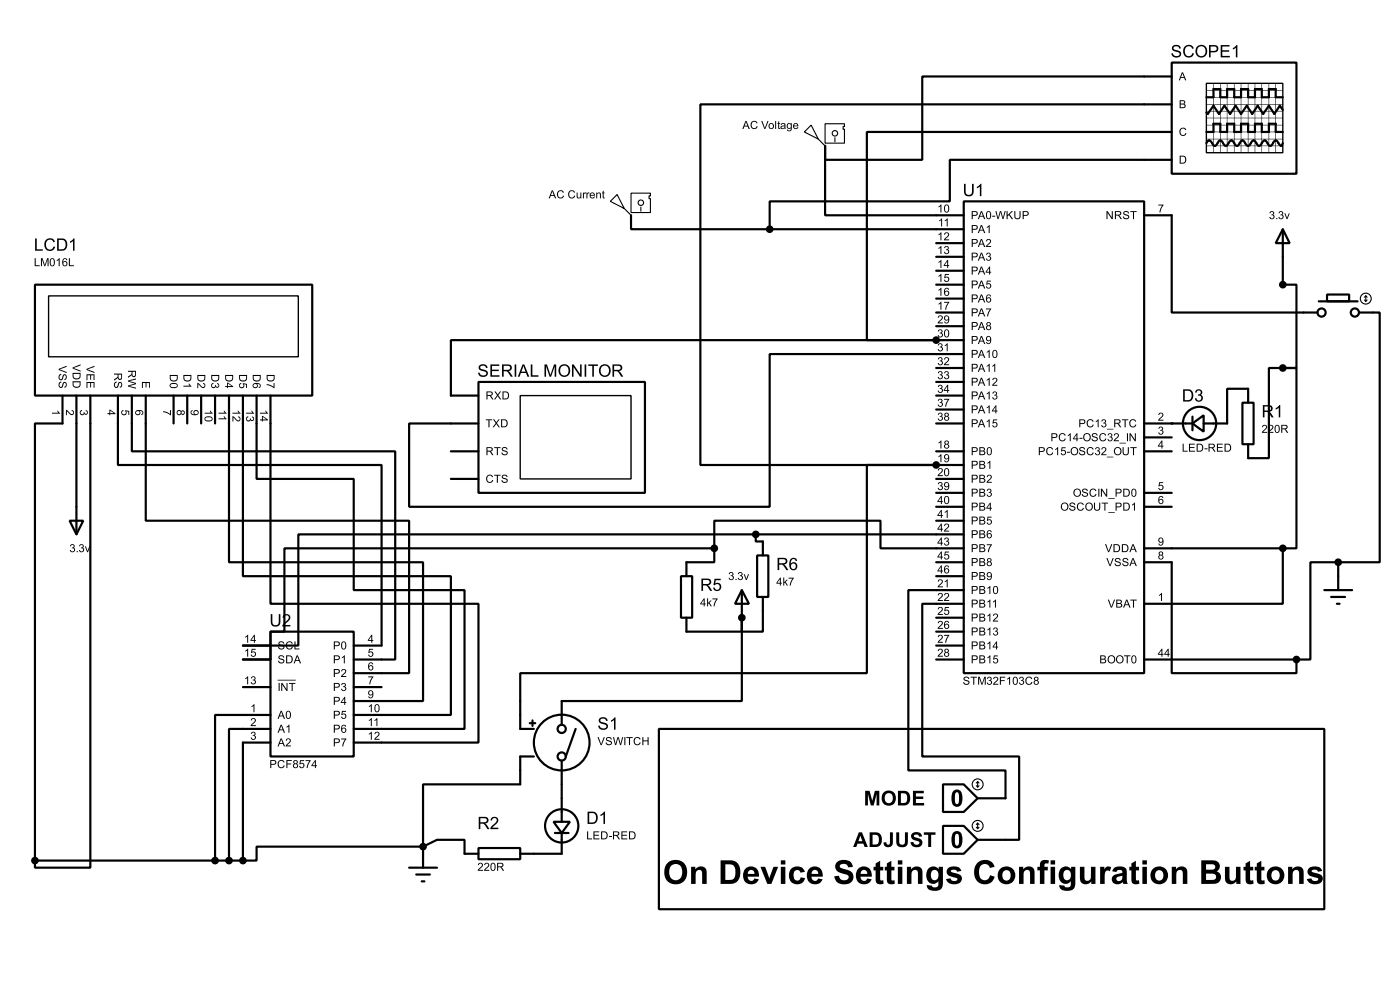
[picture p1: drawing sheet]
<svg xmlns="http://www.w3.org/2000/svg" width="256mm" height="180mm" viewBox="0 0 256 180" stroke-linecap="round" stroke-linejoin="round" font-family="sans-serif">
<g fill="none" stroke="#000" stroke-width=".4">
<path d="M214.7 11.5h22.8v20.3h-22.8zM214.7 14h-45.7v15.3h-17.8v-2.6v12.7h25.4M214.7 19.1h-86.4v66h43.2M221 17.8h1.3v-1.5h1.3v1.5h1.2v-1.5h1.3v1.5h1.3v-1.5h1.3v1.5h1.2v-1.5h1.3v1.5h1.3v-1.5h1.2v1.5h1.3M115.6 39.4v2.6h25.4M176.6 36.9h33v86.3h-33zM209.6 39.4h5.1v17.8h26.7M214.7 24.2h-55.9v38.1h12.7M214.7 29.3h-40.7v7.6h-33v5.1M221 26.2l.3-.4a.6 .6 0 0 1 .8 .5l.5 .4 .2-.1 .5-.8 .3-.1 .2 .1 .5 .8 .3 .1 .2-.1 .3-.4a.54 .54 0 0 1 .7-.4l.5 .8 .3 .1 .3-.1 .5-.8 .2-.1 .3 .1 .2 .4a.54 .54 0 0 0 .8 .4l.5-.8 .3-.1 .2 .1 .5 .8 .3 .1 .2-.1 .3-.4a.54 .54 0 0 1 .7-.4l.5 .8 .3 .1 .3-.1 .4-.8 .3-.1 .3 .1 .5 .8 .3 .1 .2-.5M221 24.2h1.3v-1.5h1.3v1.5h1.2v-1.5h1.3v1.5h1.3v-1.5h1.3v1.5h1.2v-1.5h1.3v1.5h1.3v-1.5h1.2v1.5h1.3M235 20.1l-.5-.7-1 1.5-1-1.5-1.1 1.5-1-1.5-1 1.5-1-1.5-1 1.5-1-1.5-1 1.5-1.1-1.5-1 1.5-1-1.5-1 1.5-.3-.3"/>
<path d="M6.4 52.1h50.8v20.3h-50.8zM141 42h35.6M171.5 44.5h5.1M171.5 47h5.1M171.5 49.6h5.1M171.5 52.1h5.1M171.5 54.7h5.1M171.5 57.2h5.1M171.5 59.7h5.1M235 42l1.3 2.5h-2.6zM235 42v10.1h2.5v15.3h-2.5M241.6 55.2h7.1"/>
<path d="M243.1 53.9h4.1v1.3h-4.1zM249 57.2h3.8v45.7h-7.6M11.5 72.4v5.1h-5.1v80M14 72.4v25.4M16.6 72.4v86.4h-10.2v-1.3M21.6 72.4v12.7h48.3v33.1h-5.1M24.2 72.4v10.2h48.2v38.1h-7.6M26.7 72.4v22.9h48.3v27.9h-10.2M31.8 72.4v5.1M34.3 72.4v5.1M36.9 72.4v5.1M39.4 72.4v5.1"/>
<path d="M42 72.4v30.5h35.5v25.4h-12.7M44.5 72.4v33.1h38.1v25.4h-17.8M47 72.4v15.3h17.8v20.3h20.3v25.4h-20.3M49.6 72.4v38.1h38.1v25.4h-22.9M87.7 69.9h30.5v20.3h-30.5zM171.5 62.3h-88.9v10.1h5.1M171.5 62.3h5.1M171.5 67.4h5.1M171.5 69.9h5.1M171.5 72.4h5.1M171.5 75h5.1M171.5 77.5h5.1"/>
<path d="M176.6 64.8h-35.6v28h-66v-15.3h12.7M209.6 77.5h8.9M218.5 77.5l2-1.5v3zM218.5 76.3v2.5M227.6 73.7h2.1v7.6h-2.1zM228.7 73.7v-2.5h-3.9v6.3h-4.3M235 67.4h2.5v33h-2.5M235 67.4h-2.5v16.5h-3.8v-2.6M12.8 95.3h2.5l-1.3 2.5zM82.6 82.6h5.1M82.6 87.7h5.1M138.5 97.8h-83.8v20.4h-10.2h5.1"/>
<path d="M138.5 97.8v1.3h1.3v2.6M138.5 97.8h38.1M171.5 85.1h-12.7v38.1h-63.5v10.2h2.5M171.5 90.2h5.1M171.5 92.8h5.1M171.5 82.6h5.1M171.5 85.1h5.1M171.5 87.7h5.1M171.5 95.3h5.1M209.6 90.2h5.1M209.6 92.8h5.1M209.6 82.6h5.1"/>
<path d="M209.6 80.1h5.1M49.6 115.6h15.2v22.9h-15.2zM124.8 105.5h2v7.6h-2zM125.8 113.1v2.5h10.1v-2.5M130.9 100.4v-5.1h30.4v5.1h15.3M130.9 100.4h-78.8v15.2h-2.5v5.1h-5.1h5.1M130.9 100.4v2.5h-5.1v2.6M135.9 108l1.3 2.5h-2.5zM135.9 113.1v15.2h-33v4.3M135.9 108v5.1M138.7 101.7h2.1v7.6h-2.1zM139.8 109.3v6.3h-3.9v-2.5"/>
<path d="M171.5 102.9h5.1M171.5 105.5h5.1M171.5 113.1h5.1M171.5 115.6h5.1M171.5 118.2h5.1M176.6 108h-10.2v33h17.8v5.1h-5.1M176.6 110.5h-7.6v28h17.7v15.2h-7.6M209.6 102.9h5.1v17.8h22.8M209.6 100.4h25.4M235 100.4v10.1h-25.4M242.6 108h5.1M243.9 109.3h2.5"/>
<path d="M244.9 110.5h.5M245.2 102.9h-5.1v17.8h-2.6M245.2 102.9v5.1M44.5 125.8h5.1M49.6 130.9h-10.2v26.6M49.6 133.4h-7.6v24.1M49.6 135.9h-5.1v21.6M64.8 125.8h5.1M97.1 132.4h1M97.6 131.9v1M97.8 138.5h-2.5v5.1h-17.8v11.4M102.9 139.2v11.2"/>
<path d="M105.5 133.4l-1.8 5.1M120.7 133.4h121.9v33h-121.9zM171.5 120.7h5.1M209.6 120.7h5.1v2.5h22.8v-2.5M6.4 157.5h38.1M75 158.8h5.1M77.5 155h-30.5v2.5h-2.5M77.5 155l2.6-1.3h5v2.6h2.6M77.5 155v3.8M87.7 155.2h7.6v2.1h-7.6zM101.4 150.4h3l-1.5 2.1zM101.7 152.5h2.5"/>
<path d="M102.9 152.5v3.8h-7.6M172.8 143.6h3.8l2.5 2.5-2.5 2.5h-3.8zM172.8 151.2h3.8l2.5 2.5-2.5 2.6h-3.8zM76.3 160.1h2.5M77.3 161.3h.5"/>
<circle cx="242.1" cy="57.2" r=".75"/>
<circle cx="248.2" cy="57.2" r=".75"/>
<circle cx="219.7" cy="77.5" r="3.1"/>
<circle cx="102.9" cy="135.9" r="5.1"/>
<circle cx="102.9" cy="138.5" r=".75"/>
<circle cx="102.9" cy="133.4" r=".75"/>
<circle cx="102.9" cy="151.2" r="3.1"/>
</g>
<g fill="#000">
<path d="M221 19.1h14.1zM221 16.5l14.1 .1zM221 17.8h14.1zM222.3 15.2v12.8zM223.5 15.2l.1 12.8zM224.8 15.2v12.8zM226.1 15.2v12.8zM227.3 15.2l.1 12.8zM228.6 15.2l.1 12.8zM229.9 15.2v12.8zM231.1 15.2l.1 12.8zM232.4 15.2l.1 12.8z"/>
<path d="M233.7 15.2v12.8zM221 20.3l14.1 .1zM221 22.9h14.1zM221 24.1l14.1 .1zM221 25.4l14.1 .1zM221 26.7h14.1zM221 21.6h14.1z"/>
<circle cx="171.5" cy="62.3" r=".2"/>
<circle cx="214.7" cy="77.5" r=".2"/>
<circle cx="171.5" cy="85.1" r=".2"/>
<circle cx="135.9" cy="113.1" r=".2"/>
</g>
<g fill="#000">
<path d="M214.9 8.4a.88 .88 0 0 1 1.4 .5h-.3a.49 .49 0 0 0-.5-.5 .49 .49 0 0 0-.4 .6v.1a1.31 1.31 0 0 1 1.3 .8 .92 .92 0 0 1-.9 .6 .92 .92 0 0 1-.9-.7l.3-.1a.61 .61 0 0 0 .6 .6 .61 .61 0 0 0 .6-.5l-.3-.2a1.16 1.16 0 0 1-1.1-.8zM217.1 8.4a.98 .98 0 0 1 1.6 .5h-.3a.73 .73 0 0 0-1-.4 .73 .73 0 0 0-.3 1 .69 .69 0 0 0 .6 .8 .69 .69 0 0 0 .7-.6l.3 .1a1.04 1.04 0 0 1-1.3 .7 1.04 1.04 0 0 1-.6-1.4zM219.3 8.5a1.11 1.11 0 0 1 1.6 .1 1.11 1.11 0 0 1-.2 1.6 1.11 1.11 0 0 1-1.6-.2l-.1-.9zM219.5 8.7a.89 .89 0 0 0-.1 1.1 .89 .89 0 0 0 1.1 .4 .88 .88 0 0 0 .3-1.3 .88 .88 0 0 0-1.3-.2zM221.5 8.2h.8a.69 .69 0 0 1 .9 .7 .69 .69 0 0 1-.8 .7h-.6v.9h-.3zM221.8 8.5v.8h.8a.41 .41 0 0 0 .3-.5 .41 .41 0 0 0-.5-.3zM223.6 8.2h1.6v.3h-1.3v.7h1.3v.3h-1.3v.7h1.4v.3h-1.7zM225.9 8.8l.6-.6h.2v2.3h-.3v-1.8l-.5 .4z" fill-rule="evenodd"/>
<path d="M216.5 13.2h.2l.6 1.5h-.2l-.2-.4h-.6l-.1 .4h-.3zM216.6 13.4l-.2 .7h.5z" fill-rule="evenodd"/>
<path d="M216.1 18.3h.5a.37 .37 0 0 1 .5 .3 .37 .37 0 0 1-.2 .4 .41 .41 0 0 1 .3 .5 .41 .41 0 0 1-.5 .3h-.6zM216.3 18.5v.5h.3a.24 .24 0 0 0 .3-.3 .24 .24 0 0 0-.3-.2zM216.3 19.1v.5l.6-.1a.27 .27 0 0 0 .1-.3 .27 .27 0 0 0-.4-.1z" fill-rule="evenodd"/>
<path d="M101.1 34.8h.2l.6 1.5h-.2l-.2-.4h-.6l-.2 .4h-.2zM101.2 35l-.3 .7h.5zM102.2 35l.3-.2h.4l.4 .4-.2 .1a.51 .51 0 0 0-.8-.2 .51 .51 0 0 0 0 .8 .44 .44 0 0 0 .4 .3 .44 .44 0 0 0 .4-.4h.2a.7 .7 0 0 1-1 .4 .7 .7 0 0 1-.2-1zM104.3 35l.3-.2h.4l.3 .4-.1 .1a.51 .51 0 0 0-.8-.2 .51 .51 0 0 0-.1 .8 .44 .44 0 0 0 .5 .3 .44 .44 0 0 0 .4-.4h.2a.7 .7 0 0 1-1 .4 .7 .7 0 0 1-.2-1zM105.6 35.2h.2v.6a.27 .27 0 0 0 .3 .4 .27 .27 0 0 0 .2-.4v-.6h.2v1.1h-.2v-.2a.37 .37 0 0 1-.4 .2 .37 .37 0 0 1-.3-.4zM106.8 35.2h.2v.2l.3-.2v.2a.24 .24 0 0 0-.3 .1 .24 .24 0 0 0 0 .2v.6h-.2zM107.4 35.2h.2v.2l.3-.2v.2a.24 .24 0 0 0-.2 .1 .24 .24 0 0 0-.1 .2v.6h-.2zM108.2 35.4a.5 .5 0 0 1 .5-.1 .5 .5 0 0 1 .3 .5h-.8a.31 .31 0 0 0 .2 .4 .31 .31 0 0 0 .4-.2h.2a.53 .53 0 0 1-.8 .2 .53 .53 0 0 1 0-.8zM108.3 35.4l-.1 .3h.6l-.2-.3zM109.2 35.2h.2v.2a.38 .38 0 0 1 .4-.2 .38 .38 0 0 1 .3 .4v.7h-.2v-.6a.25 .25 0 0 0-.2-.3 .25 .25 0 0 0-.3 .2v.7h-.2zM110.4 35l.2-.1v.3h.2v.2h-.2v.6l.2 .3a.27 .27 0 0 1-.3 0 .27 .27 0 0 1-.1-.3v-.6h-.1z" fill-rule="evenodd"/>
<path d="M136.6 22.1h.2l.6 1.5h-.3l-.1-.4h-.6l-.2 .4h-.2zM136.7 22.3l-.3 .7h.5zM137.7 22.3l.3-.2h.4l.4 .4-.2 .1a.51 .51 0 0 0-.8-.2 .51 .51 0 0 0 0 .8 .44 .44 0 0 0 .4 .3 .44 .44 0 0 0 .4-.4h.2a.7 .7 0 0 1-1 .4 .7 .7 0 0 1-.2-1zM139.5 22.1h.2l.4 1.3 .5-1.3h.2l-.6 1.5h-.2zM140.8 23.1a.55 .55 0 0 1 1.1 0 .55 .55 0 0 1-1.1 0zM141.1 22.8a.36 .36 0 0 0-.1 .5 .36 .36 0 0 0 .6-.1l-.1-.4-.2-.1zM142 22.1h.2v1.5h-.2zM142.6 22.3l.1-.1v.3h.2v.2h-.2v.6l.2 .3a.27 .27 0 0 1-.3 0 .27 .27 0 0 1 0-.3v-.6h-.2zM143.1 22.7l.1-.1a.46 .46 0 0 1 .6 0 .46 .46 0 0 1 .1 .6v.4h-.1l-.1-.1a.37 .37 0 0 1-.5 .1 .37 .37 0 0 1 0-.6l.5-.1a.27 .27 0 0 0-.2-.3 .27 .27 0 0 0-.3 .3l-.2-.1zM143.2 23.2a.25 .25 0 0 0 .2 .3 .25 .25 0 0 0 .3-.3v-.1zM144.2 22.7l.2-.2 .5 .2v-.2h.1v1a.46 .46 0 0 1-.3 .5 .46 .46 0 0 1-.5-.3h.1a.3 .3 0 0 0 .4 .2 .3 .3 0 0 0 .2-.4 .51 .51 0 0 1-.7-.1 .51 .51 0 0 1 0-.7zM144.4 22.8a.36 .36 0 0 0-.1 .5 .36 .36 0 0 0 .5 .1 .36 .36 0 0 0 .1-.5 .36 .36 0 0 0-.5-.1zM145.4 22.7a.5 .5 0 0 1 .6-.1 .5 .5 0 0 1 .3 .5h-.8a.31 .31 0 0 0 .2 .4 .31 .31 0 0 0 .4-.2h.1a.53 .53 0 0 1-.8 .2 .53 .53 0 0 1 0-.8zM145.6 22.7l-.1 .3h.6l-.2-.3z" fill-rule="evenodd"/>
<path d="M171.9 37.8l.6-.4v1.5h-.2v-1.2l-.4 .3zM173.1 37.5a.52 .52 0 0 1 .7 .1 .52 .52 0 0 1 .1 .6 .53 .53 0 0 1-.5 .7 .53 .53 0 0 1-.5-.7zM173.2 37.7a.81 .81 0 0 0 .2 1.1 .76 .76 0 0 0 0-1.2z" fill-rule="evenodd"/>
<path d="M176.6 33.6h.3v1.3a.6 .6 0 0 0 .6 .8 .6 .6 0 0 0 .6-.8v-1.3h.3v1.3a.89 .89 0 0 1-.9 1 .89 .89 0 0 1-.9-1zM179 34.2l.6-.6h.2v2.3h-.3v-1.8l-.5 .4z" fill-rule="evenodd"/>
<path d="M212.2 37.4h.9l-.5 1.5h-.2l.1-.4 .4-.9h-.7z" fill-rule="evenodd"/>
<path d="M216.1 28.5h.5a.73 .73 0 0 1 .7 .7 .73 .73 0 0 1-.7 .8h-.5zM216.3 28.7v1.1a.6 .6 0 0 0 .8-.6 .6 .6 0 0 0-.8-.5z" fill-rule="evenodd"/>
<path d="M216.2 23.6l.4-.2h.3l.4 .4h-.2a.51 .51 0 0 0-.7-.1 .51 .51 0 0 0-.1 .7 .44 .44 0 0 0 .5 .3 .44 .44 0 0 0 .4-.4l.1 .1a.7 .7 0 0 1-1 .4 .7 .7 0 0 1-.2-1.1z" fill-rule="evenodd"/>
<path d="M232.7 38.7a.39 .39 0 0 1 .6 0 .39 .39 0 0 1-.1 .6 .46 .46 0 0 1 0 .8 .46 .46 0 0 1-.7-.4h.2a.3 .3 0 0 0 .4 .3 .3 .3 0 0 0 .2-.4 .3 .3 0 0 0-.4-.2v-.1a.25 .25 0 0 0 .3-.3 .25 .25 0 0 0-.2-.2 .25 .25 0 0 0-.3 .2h-.1zM233.8 39.9h.2v.2h-.2zM234.4 38.7a.39 .39 0 0 1 .6 0 .39 .39 0 0 1-.1 .6 .46 .46 0 0 1 0 .8 .46 .46 0 0 1-.7-.4h.2a.3 .3 0 0 0 .3 .3 .3 .3 0 0 0 .3-.4 .3 .3 0 0 0-.4-.2v-.1a.25 .25 0 0 0 .3-.3 .25 .25 0 0 0-.3-.2 .25 .25 0 0 0-.2 .2h-.2zM235.3 39h.2l.3 .9 .3-.9h.2l-.4 1.1h-.2z" fill-rule="evenodd"/>
<path d="M6.3 47.3h.2v1.2h.8v.2h-1zM7.5 47.3h.3l.4 1.2 .4-1.2h.3v1.4h-.2v-1.2l-.4 1.2h-.2l-.4-1.2v1.2h-.2zM9.3 47.3a.52 .52 0 0 1 .6 .1 .52 .52 0 0 1 .2 .6 .53 .53 0 0 1-.5 .7 .53 .53 0 0 1-.5-.7zM9.4 47.5a.81 .81 0 0 0 .2 1.1 .76 .76 0 0 0 0-1.2zM10.4 47.6l.5-.4v1.5h-.2v-1.1l-.3 .2zM11.5 47.4l.6-.1 .2 .3h-.1a.29 .29 0 0 0-.4-.2 .29 .29 0 0 0-.2 .4v.2a.47 .47 0 0 1 .7 0 .47 .47 0 0 1-.2 .7 .47 .47 0 0 1-.6-.3l-.1-.6zM11.6 48.3a.32 .32 0 0 0 .6 0 .32 .32 0 0 0-.6 0zM12.6 47.3h.2v1.2h.7v.2h-.9z" fill-rule="evenodd"/>
<path d="M6.4 43.6h.3v2h1.1v.3h-1.4zM8.5 43.8a.98 .98 0 0 1 1.6 .5h-.3a.73 .73 0 0 0-1-.4 .73 .73 0 0 0-.4 1 .69 .69 0 0 0 .6 .8 .69 .69 0 0 0 .8-.6l.3 .1a1.04 1.04 0 0 1-1.3 .7 1.04 1.04 0 0 1-.7-1.4zM10.5 43.6h.7a1.13 1.13 0 0 1 1.1 1.1 1.13 1.13 0 0 1-1 1.2h-.8zM10.8 43.9v1.7h.4a.86 .86 0 0 0 .8-.8 .86 .86 0 0 0-.8-.9zM12.8 44.2l.7-.6h.2v2.3h-.3v-1.8l-.6 .4z" fill-rule="evenodd"/>
<path d="M171.9 42.9l.6-.4v1.5h-.2v-1.2l-.4 .3zM173.1 42.6a.5 .5 0 0 1 .8 .2 .5 .5 0 0 1-.5 .7l-.2 .3h.7v.2h-1l.3-.4a.57 .57 0 0 0 .3-.9l-.6 .2z" fill-rule="evenodd"/>
<path d="M171.9 45.4l.6-.4v1.5h-.2v-1.2l-.4 .3zM173.1 45.1a.39 .39 0 0 1 .6 0 .39 .39 0 0 1-.1 .6 .46 .46 0 0 1 0 .8 .46 .46 0 0 1-.7-.4h.2a.3 .3 0 0 0 .4 .3 .3 .3 0 0 0 .2-.4 .3 .3 0 0 0-.4-.2v-.2a.25 .25 0 0 0 .3-.2 .25 .25 0 0 0-.2-.3 .25 .25 0 0 0-.3 .3h-.1z" fill-rule="evenodd"/>
<path d="M171.9 47.9l.6-.3v1.4h-.2v-1.1l-.4 .2zM173.5 47.6h.2v.9h.2v.2h-.2v.3h-.2v-.3h-.6zM173.5 47.9l-.4 .6h.4z" fill-rule="evenodd"/>
<path d="M171.9 50.5l.6-.4v1.5h-.2v-1.2l-.4 .3zM173.1 50.1h.7v.2h-.5l-.1 .4a.49 .49 0 0 1 .7 .2 .49 .49 0 0 1-.4 .7 .49 .49 0 0 1-.6-.4h.2a.31 .31 0 0 0 .5 .1 .31 .31 0 0 0 0-.5 .31 .31 0 0 0-.5 .1h-.1z" fill-rule="evenodd"/>
<path d="M171.9 53l.6-.3v1.4h-.2v-1.1l-.4 .2zM173.1 52.8l.5-.1 .3 .3h-.2a.29 .29 0 0 0-.4-.2 .29 .29 0 0 0-.2 .4v.2a.47 .47 0 0 1 .7 0 .47 .47 0 0 1-.2 .7 .47 .47 0 0 1-.6-.2l-.1-.7zM173.1 53.7a.35 .35 0 0 0 .7 0 .35 .35 0 0 0-.7 0z" fill-rule="evenodd"/>
<path d="M171.9 55.6l.6-.4v1.5h-.2v-1.2l-.4 .3zM172.9 55.2h1l-.6 1.5h-.1v-.4l.5-.9h-.8z" fill-rule="evenodd"/>
<path d="M172 40.3l.6-.3v1.4h-.2v-1.1l-.4 .2zM173.1 40.3l.5-.3v1.4h-.2v-1.1l-.3 .2z" fill-rule="evenodd"/>
<path d="M171.9 57.8a.5 .5 0 0 1 .8 .2 .5 .5 0 0 1-.4 .7l-.3 .3h.7v.2h-.9l.2-.4a.57 .57 0 0 0 .4-.9l-.6 .2zM173.1 57.9a.57 .57 0 0 1 .7 0 .57 .57 0 0 1 .1 .7 .48 .48 0 0 1-.4 .6 .48 .48 0 0 1-.5-.4h.1a.34 .34 0 0 0 .5 .2 .34 .34 0 0 0 .1-.5 .46 .46 0 0 1-.7 0 .46 .46 0 0 1 .1-.6zM173.1 58.2a.31 .31 0 0 0 .6 0 .31 .31 0 0 0-.6 0z" fill-rule="evenodd"/>
<path d="M178 38.6h.6a.45 .45 0 0 1 .5 .5 .45 .45 0 0 1-.5 .4h-.4v.6h-.2zM178.2 38.8v.5h.5a.27 .27 0 0 0 .2-.3 .27 .27 0 0 0-.3-.2zM179.7 38.6h.2l.6 1.5h-.2l-.2-.4h-.6l-.2 .4h-.2zM179.8 38.8l-.3 .7h.5zM180.8 38.7a.52 .52 0 0 1 .6 .1 .52 .52 0 0 1 .2 .6 .53 .53 0 0 1-.5 .7 .53 .53 0 0 1-.5-.7zM180.9 38.9a.81 .81 0 0 0 .2 1.1 .76 .76 0 0 0 0-1.2zM181.8 39.5h.5v.2h-.5zM182.4 38.6h.1l.3 1.3 .4-1.3h.2l.3 1.3 .3-1.3h.2l-.4 1.5h-.2l-.3-1.3-.4 1.3h-.2zM184.4 38.6h.2v.8l.7-.8h.3l-.6 .6 .6 .9h-.3l-.5-.7-.2 .2v.5h-.2zM185.8 38.6h.2v.9a.39 .39 0 0 0 .3 .5 .39 .39 0 0 0 .4-.3l.1-1.1h.2v.9a.58 .58 0 0 1-.6 .6 .58 .58 0 0 1-.6-.6zM187.3 38.6h.6a.45 .45 0 0 1 .6 .5 .45 .45 0 0 1-.6 .4h-.4v.6h-.2zM187.5 38.8v.5h.6a.27 .27 0 0 0 .1-.3 .27 .27 0 0 0-.3-.2z" fill-rule="evenodd"/>
<path d="M178 43.7h.6a.45 .45 0 0 1 .5 .5 .45 .45 0 0 1-.5 .4h-.4v.6h-.2zM178.2 43.9v.5h.5a.27 .27 0 0 0 .2-.3 .27 .27 0 0 0-.3-.2zM179.7 43.7h.2l.6 1.5h-.2l-.2-.4h-.6l-.2 .4h-.2zM179.8 43.9l-.3 .7h.5zM180.8 43.8a.5 .5 0 0 1 .7 .3 .5 .5 0 0 1-.4 .6l-.3 .3h.8v.2h-1l.2-.4a.57 .57 0 0 0 .4-.9l-.6 .3z" fill-rule="evenodd"/>
<path d="M178 41.2h.6a.45 .45 0 0 1 .5 .4 .45 .45 0 0 1-.5 .5h-.4v.6h-.2zM178.2 41.4v.5h.5a.27 .27 0 0 0 .2-.4 .27 .27 0 0 0-.3-.1zM179.7 41.2h.2l.6 1.5h-.2l-.2-.5h-.6l-.2 .5h-.2zM179.8 41.3l-.3 .8h.5zM180.8 41.6l.5-.4v1.5h-.2v-1.2l-.3 .2z" fill-rule="evenodd"/>
<path d="M178 46.2h.6a.45 .45 0 0 1 .5 .5 .45 .45 0 0 1-.5 .4h-.4v.6h-.2zM178.2 46.4v.5h.5a.27 .27 0 0 0 .2-.3 .27 .27 0 0 0-.3-.2zM179.7 46.2h.2l.6 1.5h-.2l-.2-.4h-.6l-.2 .4h-.2zM179.8 46.4l-.3 .7h.5zM180.8 46.3a.39 .39 0 0 1 .6 0 .39 .39 0 0 1-.1 .6 .46 .46 0 0 1 0 .8 .46 .46 0 0 1-.7-.4h.2a.3 .3 0 0 0 .3 .3 .3 .3 0 0 0 .3-.4 .3 .3 0 0 0-.4-.2v-.1a.25 .25 0 0 0 .3-.3 .25 .25 0 0 0-.2-.2 .25 .25 0 0 0-.3 .2h-.2z" fill-rule="evenodd"/>
<path d="M178 48.8h.6a.45 .45 0 0 1 .5 .4 .45 .45 0 0 1-.5 .5h-.4v.6h-.2zM178.2 49v.5h.5a.27 .27 0 0 0 .2-.4 .27 .27 0 0 0-.3-.1zM179.7 48.8h.2l.6 1.5h-.2l-.2-.5h-.6l-.2 .5h-.2zM179.8 48.9l-.3 .8h.5zM181.2 48.8h.2v.9h.2v.2h-.2v.4h-.2v-.4h-.6zM181.2 49.1l-.5 .6h.5z" fill-rule="evenodd"/>
<path d="M178 51.3h.6a.45 .45 0 0 1 .5 .5 .45 .45 0 0 1-.5 .4h-.4v.6h-.2zM178.2 51.5v.5h.5a.27 .27 0 0 0 .2-.3 .27 .27 0 0 0-.3-.2zM179.7 51.3h.2l.6 1.5h-.2l-.2-.4h-.6l-.2 .4h-.2zM179.8 51.5l-.3 .7h.5zM180.8 51.4h.7v.1h-.6v.4a.49 .49 0 0 1 .6 .3 .49 .49 0 0 1-.3 .6 .49 .49 0 0 1-.6-.4h.2a.31 .31 0 0 0 .5 .1 .31 .31 0 0 0 0-.5 .31 .31 0 0 0-.5 .1h-.1z" fill-rule="evenodd"/>
<path d="M178 53.9h.6a.45 .45 0 0 1 .5 .4 .45 .45 0 0 1-.5 .5h-.4v.6h-.2zM178.2 54.1v.5h.5a.27 .27 0 0 0 .2-.4 .27 .27 0 0 0-.3-.1zM179.7 53.9h.2l.6 1.5h-.2l-.2-.5h-.6l-.2 .5h-.2zM179.8 54l-.3 .8h.5zM180.8 54.1l.5-.2 .3 .3-.2 .1a.29 .29 0 0 0-.4-.3 .29 .29 0 0 0-.2 .4v.2a.47 .47 0 0 1 .7 .1 .47 .47 0 0 1-.2 .6 .47 .47 0 0 1-.6-.2l-.1-.7zM180.8 54.9a.35 .35 0 0 0 .7 0 .35 .35 0 0 0-.7 0z" fill-rule="evenodd"/>
<path d="M178 56.4h.6a.45 .45 0 0 1 .5 .5 .45 .45 0 0 1-.5 .4h-.4v.6h-.2zM178.2 56.6v.5h.5a.27 .27 0 0 0 .2-.3 .27 .27 0 0 0-.3-.2zM179.7 56.4h.2l.6 1.5h-.2l-.2-.4h-.6l-.2 .4h-.2zM179.8 56.6l-.3 .7h.5zM180.6 56.5h1l-.6 1.4h-.2l.1-.4 .5-.9h-.8z" fill-rule="evenodd"/>
<path d="M202.7 38.6h.2l.8 1.2v-1.2h.2v1.5h-.2l-.8-1.1v1.1h-.2zM204.2 38.6h.7a.41 .41 0 0 1 .5 .4 .41 .41 0 0 1-.4 .4l.5 .7h-.2l-.4-.6h-.2h-.3v.6h-.2zM204.4 38.8v.5h.5a.26 .26 0 0 0 .3-.2 .26 .26 0 0 0-.3-.3zM205.9 38.7a.58 .58 0 0 1 .9 .4h-.2a.32 .32 0 0 0-.3-.4 .32 .32 0 0 0-.3 .4 .75 .75 0 0 1 .9 .7 .62 .62 0 0 1-.7 .3 .62 .62 0 0 1-.5-.5h.2a.36 .36 0 0 0 .4 .4 .36 .36 0 0 0 .3-.5h-.1a.62 .62 0 0 1-.7-.6zM207.1 38.6h1.1v.2h-.5v1.3h-.1v-1.3h-.5z" fill-rule="evenodd"/>
<path d="M9.5 75.5h1.2l-.2-.3h.1l.4 .5h-1.5z" fill-rule="evenodd"/>
<path d="M10.7 67.5l1.5-.6v.2l-1.3 .5 1.3 .5v.2l-1.5-.6zM10.9 68.6l.3-.2v.2a.36 .36 0 0 0-.3 .4 .36 .36 0 0 0 .4 .3l.1-.1a.62 .62 0 0 1 .5-.7 .57 .57 0 0 1 .3 .6 .57 .57 0 0 1-.4 .5v-.2a.32 .32 0 0 0 .3-.4 .32 .32 0 0 0-.4-.3 .75 .75 0 0 1-.7 .9 .64 .64 0 0 1-.1-1zM10.9 70l.3-.2v.2a.36 .36 0 0 0-.3 .4 .36 .36 0 0 0 .4 .3l.1-.1a.62 .62 0 0 1 .5-.7 .57 .57 0 0 1 .3 .6 .57 .57 0 0 1-.4 .5v-.2a.32 .32 0 0 0 .3-.4 .32 .32 0 0 0-.4-.3 .75 .75 0 0 1-.7 .9 .64 .64 0 0 1-.1-1z" fill-rule="evenodd"/>
<path d="M12.1 75l.4 .3a.57 .57 0 0 0 .9 .3l-.3-.6a.47 .47 0 0 1 .4 .8 .47 .47 0 0 1-.8-.1l-.4-.4v.7h-.2z" fill-rule="evenodd"/>
<path d="M13.3 67.3l1.5-.6v.2l-1.3 .5 1.3 .4v.2l-1.5-.6zM13.3 68.2h1.5v.5a.73 .73 0 0 1-.8 .8 .73 .73 0 0 1-.7-.7zM13.5 68.4a.6 .6 0 0 0 .5 .9 .6 .6 0 0 0 .6-.9zM13.3 69.8h1.5v.5a.73 .73 0 0 1-.8 .7 .73 .73 0 0 1-.7-.7zM13.5 70a.6 .6 0 0 0 .5 .8 .6 .6 0 0 0 .6-.8z" fill-rule="evenodd"/>
<path d="M14.7 75.2l.3-.2v.2a.3 .3 0 0 0-.2 .4 .3 .3 0 0 0 .3 .2 .3 .3 0 0 0 .2-.4h.2a.25 .25 0 0 0 .2 .3 .25 .25 0 0 0 .3-.2 .25 .25 0 0 0-.3-.3v-.1a.41 .41 0 0 1 .4 .5 .41 .41 0 0 1-.7 .1 .45 .45 0 0 1-.7 .2 .45 .45 0 0 1 0-.7z" fill-rule="evenodd"/>
<path d="M15.8 67.5l1.5-.6v.2l-1.3 .5 1.3 .5v.2l-1.5-.6zM15.8 68.5h1.5v1.1h-.2v-.9h-.4v.8h-.2v-.8h-.5v.9h-.2zM15.8 69.9h1.5v1.1h-.2v-.9h-.4v.8h-.2v-.8h-.5v.9h-.2z" fill-rule="evenodd"/>
<path d="M20 75l1.1 .6v.2h-.9v.2h-.2v-.2h-.3v-.2h.3zM20.2 75.2v.4h.7z" fill-rule="evenodd"/>
<path d="M20.9 68.4h1.5v.6a.41 .41 0 0 1-.4 .5 .41 .41 0 0 1-.4-.4l-.7 .6v-.3l.6-.4v-.2v-.2h-.6zM21.7 68.6v.4a.26 .26 0 0 0 .2 .3 .26 .26 0 0 0 .3-.3v-.4zM21 70l.4-.2v.2a.36 .36 0 0 0-.4 .4 .36 .36 0 0 0 .5 .3v-.1a.62 .62 0 0 1 .6-.7 .57 .57 0 0 1 .3 .6 .57 .57 0 0 1-.5 .5v-.2a.32 .32 0 0 0 .4-.4 .32 .32 0 0 0-.4-.3 .75 .75 0 0 1-.7 .9 .64 .64 0 0 1-.2-1z" fill-rule="evenodd"/>
<path d="M22.3 75.2l.3-.2v.2a.31 .31 0 0 0-.1 .5 .31 .31 0 0 0 .5 0 .31 .31 0 0 0-.1-.5v-.1l.8 .1v.7h-.2v-.5l-.4-.1a.49 .49 0 0 1-.1 .6 .49 .49 0 0 1-.7-.1 .49 .49 0 0 1 0-.6z" fill-rule="evenodd"/>
<path d="M23.4 67.9h1.5v.6a.41 .41 0 0 1-.3 .5 .41 .41 0 0 1-.5-.4l-.7 .5v-.2l.6-.4 .1-.2v-.2h-.7zM24.3 68.1v.4a.26 .26 0 0 0 .2 .3 .26 .26 0 0 0 .2-.3v-.4zM23.4 69.6l1.5-.3v.2l-1.2 .2 1.2 .4v.2l-1.2 .3 1.2 .3v.2l-1.5-.4v-.1l1.3-.4-1.3-.4z" fill-rule="evenodd"/>
<path d="M24.9 75.2a.87 .87 0 0 1 1.4 .4l-.3 .3-.1 .1v-.2a.29 .29 0 0 0 .2-.4 .29 .29 0 0 0-.4-.2h-.2a.46 .46 0 0 1 0 .7 .46 .46 0 0 1-.6-.1 .46 .46 0 0 1 0-.6zM24.9 75.6a.32 .32 0 0 0 .6 0 .32 .32 0 0 0-.6 0z" fill-rule="evenodd"/>
<path d="M26 69.9h1.5v1.1h-.2v-.9h-.5v.8h-.1v-.8h-.5v.9h-.2z" fill-rule="evenodd"/>
<path d="M31.1 68.6h1.5v.5a.73 .73 0 0 1-.8 .7 .73 .73 0 0 1-.7-.6zM31.3 68.8a.6 .6 0 0 0 .5 .8 .6 .6 0 0 0 .6-.8zM31.2 70.2a.89 .89 0 0 1 1.4 .4 .81 .81 0 0 1-.8 .5 .81 .81 0 0 1-.7-.5zM31.3 70.4l-.1 .2a.76 .76 0 0 0 1.2 0 .82 .82 0 0 0-1.1-.2z" fill-rule="evenodd"/>
<path d="M29.9 75.3l.7 .1 .6 .4v-.8h.1v1l-1.4-.6z" fill-rule="evenodd"/>
<path d="M32.5 75.2l.4-.1 .3 .2a.37 .37 0 0 1 .5-.1 .37 .37 0 0 1 0 .6 .37 .37 0 0 1-.5-.1 .46 .46 0 0 1-.7 .2 .46 .46 0 0 1 0-.7zM33.2 75.5a.25 .25 0 0 0 .5 0 .25 .25 0 0 0-.5 0zM32.5 75.5a.3 .3 0 0 0 .6 0 .3 .3 0 0 0-.6 0z" fill-rule="evenodd"/>
<path d="M33.6 68.6h1.5v.5a.73 .73 0 0 1-.8 .7 .73 .73 0 0 1-.7-.6zM33.8 68.8a.6 .6 0 0 0 .5 .8 .6 .6 0 0 0 .6-.8zM33.6 70.6h1.1l-.2-.4h.2l.4 .6h-1.5z" fill-rule="evenodd"/>
<path d="M35 75.2l.3-.1v.1a.34 .34 0 0 0-.2 .5 .34 .34 0 0 0 .5 .1 .48 .48 0 0 1 .2-.7 .48 .48 0 0 1 .7 .3 .48 .48 0 0 1-.6 .6 .64 .64 0 0 1-.7-.1 .64 .64 0 0 1-.2-.7zM35.6 75.5a.31 .31 0 0 0 .6 0 .31 .31 0 0 0-.6 0z" fill-rule="evenodd"/>
<path d="M36.1 68.6h1.5v.5a.73 .73 0 0 1-.7 .7 .73 .73 0 0 1-.8-.6zM36.3 68.8a.6 .6 0 0 0 .6 .8 .6 .6 0 0 0 .5-.8zM36.1 70.1l.5 .2a.57 .57 0 0 0 .9 .4l-.3-.6a.47 .47 0 0 1 .4 .7 .47 .47 0 0 1-.9 0l-.4-.5v.7h-.2z" fill-rule="evenodd"/>
<path d="M37.5 75.5h1.1l-.2-.3h.2l.4 .5h-1.5zM37.6 76.3a.89 .89 0 0 1 1.4 .4 .81 .81 0 0 1-.8 .5 .81 .81 0 0 1-.7-.5zM37.7 76.5l-.1 .2a.76 .76 0 0 0 1.2 0 .82 .82 0 0 0-1.1-.2z" fill-rule="evenodd"/>
<path d="M38.7 68.6h1.5v.5a.73 .73 0 0 1-.8 .7 .73 .73 0 0 1-.7-.6zM38.9 68.8a.6 .6 0 0 0 .5 .8 .6 .6 0 0 0 .6-.8zM38.8 70.2l.3-.1v.2a.3 .3 0 0 0-.3 .3 .3 .3 0 0 0 .4 .2 .3 .3 0 0 0 .2-.4l.1 .1a.25 .25 0 0 0 .3 .3 .25 .25 0 0 0 .2-.3 .25 .25 0 0 0-.2-.2v-.2a.41 .41 0 0 1 .4 .6 .41 .41 0 0 1-.7 .1 .45 .45 0 0 1-.7 .1 .45 .45 0 0 1 0-.7z" fill-rule="evenodd"/>
<path d="M40 75.5h1.2l-.2-.3h.1l.4 .5h-1.5zM40 76.6h1.2l-.2-.4h.1l.4 .5h-1.5z" fill-rule="evenodd"/>
<path d="M41.2 68.6h1.5v.5a.73 .73 0 0 1-.7 .7 .73 .73 0 0 1-.8-.6zM41.4 68.8a.6 .6 0 0 0 .6 .8 .6 .6 0 0 0 .5-.8zM41.6 70l1.1 .7v.1h-.9v.2h-.2v-.2h-.4v-.1h.4zM41.8 70.2v.5h.6z" fill-rule="evenodd"/>
<path d="M42.6 75.5h1.1l-.2-.3h.2l.4 .5h-1.5zM42.6 76.2l.4 .2a.57 .57 0 0 0 .9 .4l-.3-.6a.47 .47 0 0 1 .4 .7 .47 .47 0 0 1-.8 0l-.4-.5v.7h-.2z" fill-rule="evenodd"/>
<path d="M43.8 68.6h1.5v.5a.73 .73 0 0 1-.8 .7 .73 .73 0 0 1-.7-.6zM44 68.8a.6 .6 0 0 0 .5 .8 .6 .6 0 0 0 .6-.8zM43.9 70.2l.3-.1v.2a.31 .31 0 0 0-.1 .4 .31 .31 0 0 0 .5 .1 .31 .31 0 0 0-.1-.5v-.2l.7 .2v.7h-.1v-.6l-.4-.1a.49 .49 0 0 1-.2 .7 .49 .49 0 0 1-.6-.1 .49 .49 0 0 1 0-.7z" fill-rule="evenodd"/>
<path d="M45.1 75.5h1.1l-.2-.3h.2l.4 .5h-1.5zM45.2 76.3l.3-.1v.2a.3 .3 0 0 0-.3 .3 .3 .3 0 0 0 .4 .2 .3 .3 0 0 0 .2-.4l.1 .1a.25 .25 0 0 0 .2 .3 .25 .25 0 0 0 .3-.3 .25 .25 0 0 0-.3-.2l.1-.2a.41 .41 0 0 1 .4 .6 .41 .41 0 0 1-.7 .1 .45 .45 0 0 1-.7 .1 .45 .45 0 0 1 0-.7z" fill-rule="evenodd"/>
<path d="M46.3 68.6h1.5v.5a.73 .73 0 0 1-.8 .7 .73 .73 0 0 1-.7-.6zM46.5 68.8a.6 .6 0 0 0 .5 .8 .6 .6 0 0 0 .6-.8zM46.4 70.2a.87 .87 0 0 1 1.4 .4l-.2 .4h-.2v-.2a.29 .29 0 0 0 .2-.3 .29 .29 0 0 0-.4-.2h-.1a.46 .46 0 0 1-.1 .6 .46 .46 0 0 1-.6 0 .46 .46 0 0 1 0-.7zM46.4 70.6a.35 .35 0 0 0 .7 0 .35 .35 0 0 0-.7 0z" fill-rule="evenodd"/>
<path d="M47.6 75.5h1.2l-.2-.3h.1l.4 .5h-1.5zM48 76.1l1.1 .7v.1h-1v.2h-.1v-.2h-.4v-.1h.4zM48.1 76.3v.5h.7z" fill-rule="evenodd"/>
<path d="M48.8 68.6h1.5v.5a.73 .73 0 0 1-.7 .7 .73 .73 0 0 1-.8-.6zM49 68.8a.6 .6 0 0 0 .6 .8 .6 .6 0 0 0 .5-.8zM48.8 70.3l.8 .2 .5 .3v-.7h.2v.9l-1.5-.5z" fill-rule="evenodd"/>
<path d="M87.9 66.8a.88 .88 0 0 1 1.4 .5l-.3 .1a.49 .49 0 0 0-.5-.5 .49 .49 0 0 0-.4 .6 1.31 1.31 0 0 1 1.3 .8 .92 .92 0 0 1-.9 .7 .92 .92 0 0 1-.9-.8h.3a.61 .61 0 0 0 .6 .5 .61 .61 0 0 0 .6-.5l-.3-.2a1.16 1.16 0 0 1-1.1-.7zM89.8 66.7h1.7v.3h-1.4v.7h1.3v.2h-1.3v.8h1.4v.2h-1.7zM92 66.7h1a.62 .62 0 0 1 .8 .5 .62 .62 0 0 1-.7 .7l.9 1h-.4l-.3-.4a.69 .69 0 0 0-.7-.6h-.3v1h-.3zM92.3 66.9v.8h.6a.39 .39 0 0 0 .6-.3 .39 .39 0 0 0-.5-.5zM94.3 66.7h.3v2.2h-.3zM95.7 66.7h.3l1 2.2h-.4l-.2-.6h-1l-.2 .6h-.3zM95.9 66.9l-.4 1.1h.8zM97.2 66.7h.3v2h1.1v.2h-1.4zM99.7 66.7h.5l.6 1.9 .7-1.9h.4v2.2h-.3v-1.8l-.6 1.8h-.3l-.7-1.9v1.9h-.3zM102.6 67a1.11 1.11 0 0 1 1.6 .1 1.11 1.11 0 0 1-.2 1.6 1.11 1.11 0 0 1-1.6-.3l-.1-.9zM102.8 67.1a.89 .89 0 0 0-.1 1.2 .89 .89 0 0 0 1.1 .3 .88 .88 0 0 0 .3-1.2 .88 .88 0 0 0-1.3-.3zM104.8 66.7h.3l1.2 1.8v-1.8h.3v2.2h-.4l-1.1-1.7v1.7h-.3zM107.1 66.7h.3v2.2h-.3zM107.8 66.7h1.7v.3h-.7v1.9h-.3v-1.9h-.7zM110 67a1.11 1.11 0 0 1 1.6 .1 1.11 1.11 0 0 1-.2 1.6 1.11 1.11 0 0 1-1.6-.3v-.9zM110.3 67.1a.89 .89 0 0 0-.2 1.2 .89 .89 0 0 0 1.1 .3 .88 .88 0 0 0 .3-1.2 .88 .88 0 0 0-1.2-.3zM112.2 66.7h1a.62 .62 0 0 1 .8 .5 .62 .62 0 0 1-.6 .7l.8 1h-.4l-.3-.4a.69 .69 0 0 0-.7-.6h-.3v1h-.3zM112.5 66.9v.8h.6a.39 .39 0 0 0 .6-.3 .39 .39 0 0 0-.5-.5z" fill-rule="evenodd"/>
<path d="M89.1 71.6h.7a.41 .41 0 0 1 .5 .4 .41 .41 0 0 1-.4 .4l.5 .7h-.2l-.4-.6h-.3h-.2v.6h-.2zM89.3 71.8v.5h.4a.26 .26 0 0 0 .4-.2 .26 .26 0 0 0-.3-.3zM90.6 71.6h.2l.4 .6 .4-.6h.2l-.5 .7 .5 .8h-.2l-.4-.6-.5 .6h-.2l.6-.8zM92 71.6h.6a.73 .73 0 0 1 .7 .8 .73 .73 0 0 1-.7 .7h-.6zM92.2 71.8v1.1a.6 .6 0 0 0 .9-.5 .6 .6 0 0 0-.9-.6z" fill-rule="evenodd"/>
<path d="M89 76.7h1.2v.2h-.5v1.3h-.2v-1.3h-.5zM90.3 76.7h.2l.4 .6 .4-.6h.2l-.5 .7 .6 .8h-.3l-.4-.6-.4 .6h-.3l.6-.8zM91.8 76.7h.5a.73 .73 0 0 1 .7 .8 .73 .73 0 0 1-.7 .7h-.5zM92 76.9v1.1a.6 .6 0 0 0 .8-.5 .6 .6 0 0 0-.8-.6z" fill-rule="evenodd"/>
<path d="M172 60.4a.39 .39 0 0 1 .6 0 .39 .39 0 0 1-.1 .5 .46 .46 0 0 1 0 .8 .46 .46 0 0 1-.7-.3l.2-.1a.3 .3 0 0 0 .3 .3 .3 .3 0 0 0 .2-.4 .3 .3 0 0 0-.4-.2l.1-.1a.25 .25 0 0 0 .3-.2 .25 .25 0 0 0-.3-.3 .25 .25 0 0 0-.2 .3l-.2-.1zM173.1 60.4a.52 .52 0 0 1 .7 0 .52 .52 0 0 1 .1 .6 .53 .53 0 0 1-.5 .8 .53 .53 0 0 1-.5-.8zM173.2 60.5a.81 .81 0 0 0 .2 1.1 .76 .76 0 0 0 0-1.2z" fill-rule="evenodd"/>
<path d="M172 62.9a.39 .39 0 0 1 .6 0 .39 .39 0 0 1-.1 .6 .46 .46 0 0 1 0 .8 .46 .46 0 0 1-.7-.4h.2a.3 .3 0 0 0 .3 .3 .3 .3 0 0 0 .2-.4 .3 .3 0 0 0-.4-.2l.1-.2a.25 .25 0 0 0 .3-.2 .25 .25 0 0 0-.3-.3 .25 .25 0 0 0-.2 .3h-.2zM173.1 63.2l.5-.4v1.5h-.2v-1.2l-.3 .3z" fill-rule="evenodd"/>
<path d="M172 65.5a.39 .39 0 0 1 .6 0 .39 .39 0 0 1-.1 .5 .46 .46 0 0 1 0 .8 .46 .46 0 0 1-.7-.3l.2-.1a.3 .3 0 0 0 .3 .3 .3 .3 0 0 0 .2-.4 .3 .3 0 0 0-.4-.2l.1-.1a.25 .25 0 0 0 .3-.2 .25 .25 0 0 0-.3-.3 .25 .25 0 0 0-.2 .3l-.2-.1zM173.1 65.5a.5 .5 0 0 1 .8 .2 .5 .5 0 0 1-.5 .7l-.2 .3h.7v.1h-1l.3-.4a.57 .57 0 0 0 .3-.9l-.6 .3z" fill-rule="evenodd"/>
<path d="M172 68a.39 .39 0 0 1 .6 0 .39 .39 0 0 1-.1 .6 .46 .46 0 0 1 0 .8 .46 .46 0 0 1-.7-.4h.2a.3 .3 0 0 0 .3 .3 .3 .3 0 0 0 .2-.4 .3 .3 0 0 0-.4-.2l.1-.2a.25 .25 0 0 0 .3-.2 .25 .25 0 0 0-.3-.3 .25 .25 0 0 0-.2 .3h-.2zM173.1 68a.39 .39 0 0 1 .6 0 .39 .39 0 0 1-.1 .6 .46 .46 0 0 1 0 .8 .46 .46 0 0 1-.7-.4h.2a.3 .3 0 0 0 .4 .3 .3 .3 0 0 0 .2-.4 .3 .3 0 0 0-.4-.2v-.2a.25 .25 0 0 0 .3-.2 .25 .25 0 0 0-.2-.3 .25 .25 0 0 0-.3 .3h-.1z" fill-rule="evenodd"/>
<path d="M172 70.5a.39 .39 0 0 1 .6 0 .39 .39 0 0 1-.1 .6 .46 .46 0 0 1 0 .8 .46 .46 0 0 1-.7-.4h.2a.3 .3 0 0 0 .3 .3 .3 .3 0 0 0 .2-.4 .3 .3 0 0 0-.4-.2l.1-.2a.25 .25 0 0 0 .3-.2 .25 .25 0 0 0-.3-.3 .25 .25 0 0 0-.2 .3h-.2zM173.5 70.4h.2v1h.2v.1h-.2v.4h-.2v-.4h-.6zM173.5 70.7l-.4 .7h.4z" fill-rule="evenodd"/>
<path d="M172 73.1a.39 .39 0 0 1 .6 0 .39 .39 0 0 1-.1 .5 .46 .46 0 0 1 0 .8 .46 .46 0 0 1-.7-.3l.2-.1a.3 .3 0 0 0 .3 .3 .3 .3 0 0 0 .2-.4 .3 .3 0 0 0-.4-.2l.1-.1a.25 .25 0 0 0 .3-.2 .25 .25 0 0 0-.3-.3 .25 .25 0 0 0-.2 .3l-.2-.1zM172.9 73h1l-.6 1.4h-.1v-.4l.5-.8h-.8z" fill-rule="evenodd"/>
<path d="M172 75.6a.39 .39 0 0 1 .6 0 .39 .39 0 0 1-.1 .6 .46 .46 0 0 1 0 .8 .46 .46 0 0 1-.7-.4h.2a.3 .3 0 0 0 .3 .3 .3 .3 0 0 0 .2-.4 .3 .3 0 0 0-.4-.2l.1-.2a.25 .25 0 0 0 .3-.2 .25 .25 0 0 0-.3-.3 .25 .25 0 0 0-.2 .3h-.2zM173.1 75.6a.39 .39 0 0 1 .6 0 .39 .39 0 0 1-.1 .6 .44 .44 0 0 1 .2 .7 .44 .44 0 0 1-.7 0 .44 .44 0 0 1 .1-.7l-.2-.2zM173.2 75.9a.24 .24 0 0 0 .4 0 .24 .24 0 0 0-.4 0zM173.1 76.6a.3 .3 0 0 0 .6 0 .3 .3 0 0 0-.6 0z" fill-rule="evenodd"/>
<path d="M178 58.9h.6a.45 .45 0 0 1 .5 .5 .45 .45 0 0 1-.5 .4h-.4v.6h-.2zM178.2 59.1v.5h.5a.27 .27 0 0 0 .2-.3 .27 .27 0 0 0-.3-.2zM179.7 58.9h.2l.6 1.5h-.2l-.2-.4h-.6l-.2 .4h-.2zM179.8 59.1l-.3 .7h.5zM180.8 59a.39 .39 0 0 1 .6 0 .39 .39 0 0 1-.1 .6 .44 .44 0 0 1 .1 .7 .44 .44 0 0 1-.6 0 .44 .44 0 0 1 .1-.7l-.2-.2zM180.9 59.3a.24 .24 0 0 0 .4 0 .24 .24 0 0 0-.4 0zM180.8 60a.3 .3 0 0 0 .6 0 .3 .3 0 0 0-.6 0z" fill-rule="evenodd"/>
<path d="M178 61.5h.6a.45 .45 0 0 1 .5 .4 .45 .45 0 0 1-.5 .5h-.4v.6h-.2zM178.2 61.7v.5h.5a.27 .27 0 0 0 .2-.4 .27 .27 0 0 0-.3-.1zM179.7 61.5h.2l.6 1.5h-.2l-.2-.5h-.6l-.2 .5h-.2zM179.8 61.6l-.3 .8h.5zM180.8 61.6a.57 .57 0 0 1 .7 0 .57 .57 0 0 1 .1 .8 .48 .48 0 0 1-.4 .6 .48 .48 0 0 1-.6-.4h.2a.34 .34 0 0 0 .5 .1 .34 .34 0 0 0 .1-.4 .46 .46 0 0 1-.7 0 .46 .46 0 0 1 .1-.7zM180.8 62a.31 .31 0 0 0 .6 0 .31 .31 0 0 0-.6 0z" fill-rule="evenodd"/>
<path d="M178 64h.6a.45 .45 0 0 1 .5 .5 .45 .45 0 0 1-.5 .4h-.4v.6h-.2zM178.2 64.2v.5h.5a.27 .27 0 0 0 .2-.3 .27 .27 0 0 0-.3-.2zM179.7 64h.2l.6 1.5h-.2l-.2-.4h-.6l-.2 .4h-.2zM179.8 64.2l-.3 .7h.5zM180.8 64.4l.5-.4v1.5h-.2v-1.1l-.3 .2zM182 64.1a.52 .52 0 0 1 .6 .1 .52 .52 0 0 1 .1 .6 .53 .53 0 0 1-.5 .7 .53 .53 0 0 1-.4-.7zM182 64.3a.81 .81 0 0 0 .2 1.1 .76 .76 0 0 0 0-1.2z" fill-rule="evenodd"/>
<path d="M178 66.6h.6a.45 .45 0 0 1 .5 .4 .45 .45 0 0 1-.5 .5h-.4v.6h-.2zM178.2 66.8v.5h.5a.27 .27 0 0 0 .2-.4 .27 .27 0 0 0-.3-.1zM179.7 66.6h.2l.6 1.5h-.2l-.2-.5h-.6l-.2 .5h-.2zM179.8 66.7l-.3 .8h.5zM180.8 67l.5-.4v1.5h-.2v-1.2l-.3 .2zM181.8 67l.5-.4v1.5h-.2v-1.2l-.3 .2z" fill-rule="evenodd"/>
<path d="M178 69.1h.6a.45 .45 0 0 1 .5 .5 .45 .45 0 0 1-.5 .4h-.4v.6h-.2zM178.2 69.3v.5h.5a.27 .27 0 0 0 .2-.3 .27 .27 0 0 0-.3-.2zM179.7 69.1h.2l.6 1.5h-.2l-.2-.4h-.6l-.2 .4h-.2zM179.8 69.3l-.3 .7h.5zM180.8 69.5l.5-.4v1.5h-.2v-1.1l-.3 .2zM181.9 69.2a.5 .5 0 0 1 .8 .3 .5 .5 0 0 1-.4 .6l-.3 .3h.7v.2h-1l.3-.4a.57 .57 0 0 0 .4-.9l-.6 .3z" fill-rule="evenodd"/>
<path d="M178 71.6h.6a.45 .45 0 0 1 .5 .5 .45 .45 0 0 1-.5 .4h-.4v.6h-.2zM178.2 71.8v.5h.5a.27 .27 0 0 0 .2-.3 .27 .27 0 0 0-.3-.2zM179.7 71.6h.2l.6 1.5h-.2l-.2-.4h-.6l-.2 .4h-.2zM179.8 71.8l-.3 .7h.5zM180.8 72l.5-.4v1.5h-.2v-1.1l-.3 .2zM181.9 71.7a.39 .39 0 0 1 .6 0 .39 .39 0 0 1 0 .6 .46 .46 0 0 1 0 .8 .46 .46 0 0 1-.7-.4h.2a.3 .3 0 0 0 .3 .3 .3 .3 0 0 0 .2-.4 .3 .3 0 0 0-.4-.2v-.1a.25 .25 0 0 0 .4-.3 .25 .25 0 0 0-.3-.2 .25 .25 0 0 0-.2 .2h-.2z" fill-rule="evenodd"/>
<path d="M178 74.2h.6a.45 .45 0 0 1 .5 .4 .45 .45 0 0 1-.5 .5h-.4v.6h-.2zM178.2 74.4v.5h.5a.27 .27 0 0 0 .2-.4 .27 .27 0 0 0-.3-.1zM179.7 74.2h.2l.6 1.5h-.2l-.2-.5h-.6l-.2 .5h-.2zM179.8 74.3l-.3 .8h.5zM180.8 74.6l.5-.4v1.5h-.2v-1.2l-.3 .2zM182.4 74.2h.1v.9h.2v.2h-.2v.4h-.2v-.4h-.6zM182.3 74.5l-.4 .6h.4z" fill-rule="evenodd"/>
<path d="M178 76.7h.6a.45 .45 0 0 1 .5 .5 .45 .45 0 0 1-.5 .4h-.4v.6h-.2zM178.2 76.9v.5h.5a.27 .27 0 0 0 .2-.3 .27 .27 0 0 0-.3-.2zM179.7 76.7h.2l.6 1.5h-.2l-.2-.4h-.6l-.2 .4h-.2zM179.8 76.9l-.3 .7h.5zM180.8 77.1l.5-.4v1.5h-.2v-1.1l-.3 .2zM181.9 76.8h.8v.1h-.6l-.1 .4a.49 .49 0 0 1 .7 .3 .49 .49 0 0 1-.3 .6 .49 .49 0 0 1-.6-.4h.2a.31 .31 0 0 0 .4 .1 .31 .31 0 0 0 0-.5 .31 .31 0 0 0-.4 .1h-.2z" fill-rule="evenodd"/>
<path d="M197.7 76.7h.6a.45 .45 0 0 1 .5 .5 .45 .45 0 0 1-.5 .4h-.4v.6h-.2zM197.9 76.9v.5h.6a.27 .27 0 0 0 .1-.3 .27 .27 0 0 0-.3-.2zM199.3 76.9l.3-.2h.4l.3 .4-.2 .1a.51 .51 0 0 0-.7-.2 .51 .51 0 0 0-.1 .8 .44 .44 0 0 0 .5 .3 .44 .44 0 0 0 .4-.4h.2a.7 .7 0 0 1-1 .4 .7 .7 0 0 1-.2-1zM200.7 77.1l.6-.4v1.5h-.2v-1.1l-.4 .2zM201.9 76.8a.39 .39 0 0 1 .6 0 .39 .39 0 0 1-.1 .6 .46 .46 0 0 1 0 .8 .46 .46 0 0 1-.7-.4h.2a.3 .3 0 0 0 .4 .3 .3 .3 0 0 0 .2-.4 .3 .3 0 0 0-.4-.2v-.1a.25 .25 0 0 0 .3-.3 .25 .25 0 0 0-.2-.2 .25 .25 0 0 0-.3 .2h-.1zM202.8 78.5h1.2v.1h-1.2zM204.1 76.7h.7a.41 .41 0 0 1 .5 .4 .41 .41 0 0 1-.4 .4l.5 .7h-.2l-.4-.6h-.3h-.2v.6h-.2zM204.3 76.9v.5h.4a.26 .26 0 0 0 .4-.2 .26 .26 0 0 0-.3-.3zM205.5 76.7h1.2v.2h-.5v1.3h-.2v-1.3h-.5zM207.1 76.9l.3-.2h.4l.3 .4-.2 .1a.51 .51 0 0 0-.7-.2 .51 .51 0 0 0-.1 .8 .44 .44 0 0 0 .5 .3 .44 .44 0 0 0 .4-.4h.2a.7 .7 0 0 1-1 .4 .7 .7 0 0 1-.2-1z" fill-rule="evenodd"/>
<path d="M212.4 78.2a.39 .39 0 0 1 .6 0 .39 .39 0 0 1-.1 .5 .46 .46 0 0 1 0 .8 .46 .46 0 0 1-.7-.3l.2-.1a.3 .3 0 0 0 .3 .3 .3 .3 0 0 0 .2-.4 .3 .3 0 0 0-.4-.2l.1-.1a.25 .25 0 0 0 .3-.2 .25 .25 0 0 0-.3-.3 .25 .25 0 0 0-.2 .3l-.2-.1z" fill-rule="evenodd"/>
<path d="M212.3 75.6a.5 .5 0 0 1 .8 .2 .5 .5 0 0 1-.4 .7l-.3 .3h.7v.2h-.9l.2-.4a.57 .57 0 0 0 .4-.9l-.6 .2z" fill-rule="evenodd"/>
<path d="M216.7 71.2h.8a1.13 1.13 0 0 1 1.1 1.2 1.13 1.13 0 0 1-1 1.1h-.9zM217 71.5v1.7h.5a.86 .86 0 0 0 .8-.8 .86 .86 0 0 0-.8-.9zM219.2 71.4a.6 .6 0 0 1 .9 0 .6 .6 0 0 1-.2 .9 .7 .7 0 0 1 0 1.2 .7 .7 0 0 1-1-.6h.3a.45 .45 0 0 0 .5 .4 .45 .45 0 0 0 .4-.6 .45 .45 0 0 0-.7-.3l.1-.2a.39 .39 0 0 0 .5-.3 .39 .39 0 0 0-.4-.5 .39 .39 0 0 0-.4 .5l-.3-.1z" fill-rule="evenodd"/>
<path d="M231.3 74.1h1a.62 .62 0 0 1 .8 .6 .62 .62 0 0 1-.6 .7l.8 1h-.3l-.3-.5a.69 .69 0 0 0-.7-.5h-.4v1h-.3zM231.6 74.4v.7h.7a.39 .39 0 0 0 .5-.3 .39 .39 0 0 0-.4-.4zM233.7 74.7l.7-.6h.1v2.3h-.2v-1.8l-.6 .4z" fill-rule="evenodd"/>
<path d="M231.3 77.9a.5 .5 0 0 1 .8 .2 .5 .5 0 0 1-.4 .7l-.3 .2h.7v.2h-.9l.2-.4a.57 .57 0 0 0 .4-.9l-.6 .3zM232.5 77.9a.5 .5 0 0 1 .8 .2 .5 .5 0 0 1-.5 .7l-.2 .2h.7v.2h-1l.3-.4a.57 .57 0 0 0 .3-.9l-.6 .3zM233.7 77.8a.52 .52 0 0 1 .6 .1 .52 .52 0 0 1 .1 .6 .53 .53 0 0 1-.4 .7 .53 .53 0 0 1-.5-.7zM233.8 78a.81 .81 0 0 0 .2 1.1 .76 .76 0 0 0 0-1.2zM234.7 77.8h.7a.41 .41 0 0 1 .5 .3 .41 .41 0 0 1-.4 .5l.5 .6h-.2l-.4-.5-.3-.1h-.2v.6h-.2zM234.9 77.9v.5h.4a.26 .26 0 0 0 .4-.2 .26 .26 0 0 0-.3-.3z" fill-rule="evenodd"/>
<path d="M89.1 81.8h.7a.41 .41 0 0 1 .5 .4 .41 .41 0 0 1-.4 .4l.5 .7h-.2l-.4-.6h-.3h-.2v.6h-.2zM89.3 82v.5h.4a.26 .26 0 0 0 .4-.2 .26 .26 0 0 0-.3-.3zM90.5 81.8h1.2v.2h-.5v1.3h-.2v-1.3h-.5zM92.1 81.9a.58 .58 0 0 1 .9 .4h-.2a.32 .32 0 0 0-.4-.4 .32 .32 0 0 0-.2 .4 .75 .75 0 0 1 .8 .7 .62 .62 0 0 1-.6 .3 .62 .62 0 0 1-.5-.5h.1a.36 .36 0 0 0 .4 .4 .36 .36 0 0 0 .3-.5 .62 .62 0 0 1-.8-.6z" fill-rule="evenodd"/>
<path d="M89.2 87.1l.4-.2h.3l.4 .4h-.2a.51 .51 0 0 0-.7-.1 .51 .51 0 0 0-.1 .7 .44 .44 0 0 0 .5 .3 .44 .44 0 0 0 .4-.4l.1 .1a.7 .7 0 0 1-1 .4 .7 .7 0 0 1-.2-1.1zM90.5 86.9h1.2v.2h-.5v1.3h-.2v-1.3h-.5zM92.1 87a.58 .58 0 0 1 .9 .3h-.2a.32 .32 0 0 0-.4-.3 .32 .32 0 0 0-.2 .4 .75 .75 0 0 1 .8 .7 .62 .62 0 0 1-.6 .3 .62 .62 0 0 1-.5-.5h.1a.36 .36 0 0 0 .4 .3 .36 .36 0 0 0 .3-.4v-.1a.62 .62 0 0 1-.8-.5z" fill-rule="evenodd"/>
<path d="M172 88.3a.39 .39 0 0 1 .6 0 .39 .39 0 0 1-.1 .6 .46 .46 0 0 1 0 .8 .46 .46 0 0 1-.7-.4h.2a.3 .3 0 0 0 .3 .3 .3 .3 0 0 0 .2-.4 .3 .3 0 0 0-.4-.2l.1-.2a.25 .25 0 0 0 .3-.2 .25 .25 0 0 0-.3-.3 .25 .25 0 0 0-.2 .3h-.2zM173.1 88.4a.57 .57 0 0 1 .7 0 .57 .57 0 0 1 .1 .7 .48 .48 0 0 1-.4 .6 .48 .48 0 0 1-.5-.4h.1a.34 .34 0 0 0 .5 .2 .34 .34 0 0 0 .1-.5 .46 .46 0 0 1-.7 0 .46 .46 0 0 1 .1-.6zM173.1 88.7a.31 .31 0 0 0 .6 0 .31 .31 0 0 0-.6 0z" fill-rule="evenodd"/>
<path d="M172.4 90.8h.1v.9h.2v.2h-.2v.3h-.1v-.3h-.7zM172.4 91.1l-.5 .6h.5zM173.1 90.9a.52 .52 0 0 1 .7 0 .52 .52 0 0 1 .1 .6 .53 .53 0 0 1-.5 .8 .53 .53 0 0 1-.5-.8zM173.2 91a.81 .81 0 0 0 .2 1.1 .76 .76 0 0 0 0-1.2z" fill-rule="evenodd"/>
<path d="M172.4 93.3h.1v1h.2v.1h-.2v.4h-.1v-.4h-.7zM172.4 93.6l-.5 .7h.5zM173.1 93.7l.5-.4v1.5h-.2v-1.2l-.3 .3z" fill-rule="evenodd"/>
<path d="M172.4 95.8h.1v1h.2v.1h-.2v.4h-.1v-.4h-.7zM172.4 96.1l-.5 .7h.5zM173.1 95.9a.5 .5 0 0 1 .8 .2 .5 .5 0 0 1-.5 .7l-.2 .3h.7v.2h-1l.3-.4a.57 .57 0 0 0 .3-.9l-.6 .2z" fill-rule="evenodd"/>
<path d="M172.4 98.4h.1v.9h.2v.2h-.2v.3h-.1v-.3h-.7zM172.4 98.7l-.5 .6h.5zM173.1 98.5a.39 .39 0 0 1 .6 0 .39 .39 0 0 1-.1 .5 .46 .46 0 0 1 0 .8 .46 .46 0 0 1-.7-.3l.2-.1a.3 .3 0 0 0 .4 .3 .3 .3 0 0 0 .2-.4 .3 .3 0 0 0-.4-.2v-.1a.25 .25 0 0 0 .3-.2 .25 .25 0 0 0-.2-.3 .25 .25 0 0 0-.3 .3l-.1-.1z" fill-rule="evenodd"/>
<path d="M171.9 81l.6-.4v1.5h-.2v-1.2l-.4 .3zM173.1 80.7a.39 .39 0 0 1 .6 0 .39 .39 0 0 1-.1 .6 .44 .44 0 0 1 .2 .7 .44 .44 0 0 1-.7 0 .44 .44 0 0 1 .1-.7l-.2-.2zM173.2 81a.24 .24 0 0 0 .4 0 .24 .24 0 0 0-.4 0zM173.1 81.7a.3 .3 0 0 0 .6 0 .3 .3 0 0 0-.6 0z" fill-rule="evenodd"/>
<path d="M171.9 83.5l.6-.4v1.5h-.2v-1.2l-.4 .3zM173.1 83.3a.57 .57 0 0 1 .7 0 .57 .57 0 0 1 .1 .7 .48 .48 0 0 1-.4 .6 .48 .48 0 0 1-.5-.4h.1a.34 .34 0 0 0 .5 .2 .34 .34 0 0 0 .1-.5 .46 .46 0 0 1-.7 0 .46 .46 0 0 1 .1-.6zM173.1 83.6a.31 .31 0 0 0 .6 0 .31 .31 0 0 0-.6 0z" fill-rule="evenodd"/>
<path d="M171.9 85.8a.5 .5 0 0 1 .8 .2 .5 .5 0 0 1-.4 .7l-.3 .3h.7v.1h-.9l.2-.4a.57 .57 0 0 0 .4-.9l-.6 .3zM173.1 85.8a.52 .52 0 0 1 .7 0 .52 .52 0 0 1 .1 .6 .53 .53 0 0 1-.5 .8 .53 .53 0 0 1-.5-.8zM173.2 85.9a.81 .81 0 0 0 .2 1.1 .76 .76 0 0 0 0-1.2z" fill-rule="evenodd"/>
<path d="M178 81.8h.6a.45 .45 0 0 1 .5 .5 .45 .45 0 0 1-.5 .4h-.4v.6h-.2zM178.2 82v.5h.5a.27 .27 0 0 0 .2-.3 .27 .27 0 0 0-.3-.2zM179.4 81.8h.6a.37 .37 0 0 1 .4 .3 .37 .37 0 0 1-.2 .4 .41 .41 0 0 1 .3 .5 .41 .41 0 0 1-.5 .3h-.6zM179.6 82v.5h.3a.25 .25 0 0 0 .4-.3 .24 .24 0 0 0-.4-.2zM179.6 82.6v.5l.6-.1a.27 .27 0 0 0 .1-.3 .27 .27 0 0 0-.4-.1zM181 81.9a.52 .52 0 0 1 .6 .1 .52 .52 0 0 1 .1 .6 .53 .53 0 0 1-.5 .7 .53 .53 0 0 1-.5-.7zM181 82.1a.81 .81 0 0 0 .2 1.1 .76 .76 0 0 0 0-1.2z" fill-rule="evenodd"/>
<path d="M178 84.3h.6a.45 .45 0 0 1 .5 .5 .45 .45 0 0 1-.5 .4h-.4v.6h-.2zM178.2 84.5v.5h.5a.27 .27 0 0 0 .2-.3 .27 .27 0 0 0-.3-.2zM179.4 84.3h.6a.37 .37 0 0 1 .4 .3 .37 .37 0 0 1-.2 .4 .41 .41 0 0 1 .3 .5 .41 .41 0 0 1-.5 .3h-.6zM179.6 84.5v.5h.3a.25 .25 0 0 0 .4-.3 .24 .24 0 0 0-.4-.2zM179.6 85.1v.5l.6-.1a.27 .27 0 0 0 .1-.3 .27 .27 0 0 0-.4-.1zM180.9 84.7l.5-.4v1.5h-.2v-1.1l-.3 .2z" fill-rule="evenodd"/>
<path d="M178 86.9h.6a.45 .45 0 0 1 .5 .4 .45 .45 0 0 1-.5 .5h-.4v.6h-.2zM178.2 87.1v.5h.5a.27 .27 0 0 0 .2-.4 .27 .27 0 0 0-.3-.1zM179.4 86.9h.6a.37 .37 0 0 1 .4 .2 .37 .37 0 0 1-.2 .5 .41 .41 0 0 1 .3 .5 .41 .41 0 0 1-.5 .3h-.6zM179.6 87.1v.4h.3a.24 .24 0 0 0 .4-.2 .24 .24 0 0 0-.4-.2zM179.6 87.7v.5l.6-.1a.27 .27 0 0 0 .1-.3 .27 .27 0 0 0-.4-.1zM180.9 87a.5 .5 0 0 1 .8 .2 .5 .5 0 0 1-.4 .7l-.3 .3h.7v.2h-1l.3-.5a.57 .57 0 0 0 .3-.9l-.5 .3z" fill-rule="evenodd"/>
<path d="M178 89.4h.6a.45 .45 0 0 1 .5 .5 .45 .45 0 0 1-.5 .4h-.4v.6h-.2zM178.2 89.6v.5h.5a.27 .27 0 0 0 .2-.3 .27 .27 0 0 0-.3-.2zM179.4 89.4h.6a.37 .37 0 0 1 .4 .3 .37 .37 0 0 1-.2 .4 .41 .41 0 0 1 .3 .5 .41 .41 0 0 1-.5 .3h-.6zM179.6 89.6v.5h.3a.25 .25 0 0 0 .4-.3 .24 .24 0 0 0-.4-.2zM179.6 90.2v.5l.6-.1a.27 .27 0 0 0 .1-.3 .27 .27 0 0 0-.4-.1zM180.9 89.5a.39 .39 0 0 1 .6 0 .39 .39 0 0 1-.1 .6 .46 .46 0 0 1 0 .8 .46 .46 0 0 1-.7-.4h.2a.3 .3 0 0 0 .4 .3 .3 .3 0 0 0 .2-.4 .3 .3 0 0 0-.4-.2v-.1a.25 .25 0 0 0 .3-.3 .25 .25 0 0 0-.2-.2 .25 .25 0 0 0-.3 .2h-.1z" fill-rule="evenodd"/>
<path d="M178 92h.6a.45 .45 0 0 1 .5 .4 .45 .45 0 0 1-.5 .5h-.4v.6h-.2zM178.2 92.2v.5h.5a.27 .27 0 0 0 .2-.4 .27 .27 0 0 0-.3-.1zM179.4 92h.6a.37 .37 0 0 1 .4 .2 .37 .37 0 0 1-.2 .5 .41 .41 0 0 1 .3 .5 .41 .41 0 0 1-.5 .3h-.6zM179.6 92.2v.4h.3a.24 .24 0 0 0 .4-.2 .24 .24 0 0 0-.4-.2zM179.6 92.8v.5l.6-.1a.27 .27 0 0 0 .1-.3 .27 .27 0 0 0-.4-.1zM181.4 92h.1v.9h.2v.2h-.2v.4h-.2v-.4h-.6zM181.3 92.3l-.4 .6h.4z" fill-rule="evenodd"/>
<path d="M178 94.5h.6a.45 .45 0 0 1 .5 .5 .45 .45 0 0 1-.5 .4h-.4v.6h-.2zM178.2 94.7v.5h.5a.27 .27 0 0 0 .2-.3 .27 .27 0 0 0-.3-.2zM179.4 94.5h.6a.37 .37 0 0 1 .4 .3 .37 .37 0 0 1-.2 .4 .41 .41 0 0 1 .3 .5 .41 .41 0 0 1-.5 .3h-.6zM179.6 94.7v.5h.3a.25 .25 0 0 0 .4-.3 .24 .24 0 0 0-.4-.2zM179.6 95.3v.5l.6-.1a.27 .27 0 0 0 .1-.3 .27 .27 0 0 0-.4-.1zM180.9 94.6h.8v.1h-.6l-.1 .4a.49 .49 0 0 1 .7 .3 .49 .49 0 0 1-.3 .6 .49 .49 0 0 1-.7-.4h.2a.31 .31 0 0 0 .5 .1 .31 .31 0 0 0 0-.5 .31 .31 0 0 0-.5 .1h-.1z" fill-rule="evenodd"/>
<path d="M178 97h.6a.45 .45 0 0 1 .5 .5 .45 .45 0 0 1-.5 .4h-.4v.6h-.2zM178.2 97.2v.5h.5a.27 .27 0 0 0 .2-.3 .27 .27 0 0 0-.3-.2zM179.4 97h.6a.37 .37 0 0 1 .4 .3 .37 .37 0 0 1-.2 .4 .41 .41 0 0 1 .3 .5 .41 .41 0 0 1-.5 .3h-.6zM179.6 97.2v.5h.3a.25 .25 0 0 0 .4-.3 .24 .24 0 0 0-.4-.2zM179.6 97.8v.5l.6-.1a.27 .27 0 0 0 .1-.3 .27 .27 0 0 0-.4-.1zM180.9 97.2l.5-.1 .3 .3h-.2a.29 .29 0 0 0-.4-.2 .29 .29 0 0 0-.2 .4v.1a.47 .47 0 0 1 .7 .1 .47 .47 0 0 1-.1 .7 .47 .47 0 0 1-.7-.3v-.6zM180.9 98.1a.35 .35 0 0 0 .7 0 .35 .35 0 0 0-.7 0z" fill-rule="evenodd"/>
<path d="M190.3 81.8h.6a.45 .45 0 0 1 .5 .5 .45 .45 0 0 1-.5 .4h-.4v.6h-.2zM190.5 82v.5h.5a.27 .27 0 0 0 .2-.3 .27 .27 0 0 0-.3-.2zM191.8 82l.4-.2h.3l.4 .4-.2 .1a.51 .51 0 0 0-.7-.2 .51 .51 0 0 0-.1 .8 .44 .44 0 0 0 .5 .3 .44 .44 0 0 0 .4-.4h.1a.7 .7 0 0 1-1 .4 .7 .7 0 0 1-.2-1zM193.3 82.2l.5-.4v1.5h-.1v-1.1l-.4 .2zM194.5 81.9h.7v.1h-.6v.4a.49 .49 0 0 1 .6 .3 .49 .49 0 0 1-.3 .6 .49 .49 0 0 1-.6-.4h.2a.31 .31 0 0 0 .5 .1 .31 .31 0 0 0 0-.5 .31 .31 0 0 0-.5 .1h-.1zM195.5 82.7h.5v.2h-.5zM196.1 82.6a.75 .75 0 0 1 1.5 0 .75 .75 0 0 1-1.5 0zM196.5 82.1a.54 .54 0 0 0 0 .9 .54 .54 0 0 0 .8-.4 .51 .51 0 0 0-.2-.6 .51 .51 0 0 0-.6 .1zM197.8 81.9a.58 .58 0 0 1 1 .4h-.2a.32 .32 0 0 0-.4-.4 .32 .32 0 0 0-.2 .4 .75 .75 0 0 1 .8 .7 .62 .62 0 0 1-.6 .3 .62 .62 0 0 1-.5-.5h.1a.36 .36 0 0 0 .4 .4 .36 .36 0 0 0 .3-.5 .62 .62 0 0 1-.8-.6zM199.3 82l.3-.2h.4l.3 .4-.2 .1a.51 .51 0 0 0-.7-.2 .51 .51 0 0 0-.1 .8 .44 .44 0 0 0 .5 .3 .44 .44 0 0 0 .4-.4h.2a.7 .7 0 0 1-1 .4 .7 .7 0 0 1-.2-1zM200.8 81.9a.39 .39 0 0 1 .6 0 .39 .39 0 0 1-.1 .6 .46 .46 0 0 1 0 .8 .46 .46 0 0 1-.7-.4h.2a.3 .3 0 0 0 .3 .3 .3 .3 0 0 0 .2-.4 .3 .3 0 0 0-.4-.2l.1-.1a.25 .25 0 0 0 .3-.3 .25 .25 0 0 0-.3-.2 .25 .25 0 0 0-.2 .2h-.2zM201.9 81.9a.5 .5 0 0 1 .8 .3 .5 .5 0 0 1-.5 .6l-.2 .3h.7v.2h-1l.3-.4a.57 .57 0 0 0 .3-.9l-.6 .3zM202.8 83.6h1.2v.1h-1.2zM204.1 82.6a.74 .74 0 0 1 1.4 0 .74 .74 0 0 1-1.4 0zM204.4 82.1a.54 .54 0 0 0 .1 .9 .54 .54 0 0 0 .8-.4 .51 .51 0 0 0-.3-.6 .51 .51 0 0 0-.6 .1zM205.6 81.8h.2v.9a.39 .39 0 0 0 .3 .5 .39 .39 0 0 0 .5-.3v-1.1h.2v.9a.58 .58 0 0 1-.6 .6 .58 .58 0 0 1-.6-.6zM207.1 81.8h1.1v.2h-.5v1.3h-.1v-1.3h-.5z" fill-rule="evenodd"/>
<path d="M192.6 79.3h.6a.45 .45 0 0 1 .5 .4 .45 .45 0 0 1-.5 .5h-.4v.6h-.2zM192.8 79.5v.5h.5a.27 .27 0 0 0 .2-.4 .27 .27 0 0 0-.3-.1zM194.1 79.5l.4-.2h.3l.4 .4h-.2a.51 .51 0 0 0-.7-.1 .51 .51 0 0 0-.1 .7 .44 .44 0 0 0 .5 .3 .44 .44 0 0 0 .4-.4l.1 .1a.7 .7 0 0 1-1 .4 .7 .7 0 0 1-.2-1.1zM195.6 79.7l.5-.4v1.5h-.1v-1.2l-.4 .2zM197.2 79.3h.2v.9h.2v.2h-.2v.4h-.2v-.4h-.6zM197.2 79.6l-.5 .6h.5zM197.8 80.1h.5v.2h-.5zM198.4 80a.75 .75 0 0 1 1.5 0 .75 .75 0 0 1-1.5 0zM198.8 79.6a.54 .54 0 0 0 0 .9 .54 .54 0 0 0 .8-.5 .51 .51 0 0 0-.2-.5 .51 .51 0 0 0-.6 .1zM200.1 79.4a.58 .58 0 0 1 1 .3h-.2a.32 .32 0 0 0-.4-.3 .32 .32 0 0 0-.2 .4 .75 .75 0 0 1 .8 .7 .62 .62 0 0 1-.6 .3 .62 .62 0 0 1-.5-.5h.1a.36 .36 0 0 0 .4 .3 .36 .36 0 0 0 .3-.4v-.1a.62 .62 0 0 1-.8-.5zM201.6 79.5l.3-.2h.4l.3 .4h-.2a.51 .51 0 0 0-.7-.1 .51 .51 0 0 0-.1 .7 .44 .44 0 0 0 .5 .3 .44 .44 0 0 0 .4-.4l.2 .1a.7 .7 0 0 1-1 .4 .7 .7 0 0 1-.2-1.1zM203.1 79.4a.39 .39 0 0 1 .6 0 .39 .39 0 0 1-.1 .6 .46 .46 0 0 1 0 .8 .46 .46 0 0 1-.7-.4l.2-.1a.3 .3 0 0 0 .3 .3 .3 .3 0 0 0 .2-.4 .3 .3 0 0 0-.4-.1l.1-.2a.25 .25 0 0 0 .3-.2 .25 .25 0 0 0-.3-.3 .25 .25 0 0 0-.2 .3h-.2zM204.2 79.4a.5 .5 0 0 1 .8 .2 .5 .5 0 0 1-.5 .7l-.2 .3h.7v.2h-1l.3-.5a.57 .57 0 0 0 .3-.9l-.6 .3zM205.1 81h1.2v.2h-1.2zM206.4 79.3h.2v1.5h-.2zM206.9 79.3h.2l.8 1.1v-1.1h.2v1.5h-.2l-.8-1.2v1.2h-.2z" fill-rule="evenodd"/>
<path d="M194.3 92.7a.75 .75 0 0 1 1.5 0 .75 .75 0 0 1-1.5 0zM194.7 92.3a.54 .54 0 0 0 0 .9 .54 .54 0 0 0 .8-.5 .51 .51 0 0 0-.2-.5 .51 .51 0 0 0-.6 .1zM196.1 92.1a.58 .58 0 0 1 .9 .3h-.2a.32 .32 0 0 0-.4-.3 .32 .32 0 0 0-.2 .4 .75 .75 0 0 1 .8 .7 .62 .62 0 0 1-.6 .3 .62 .62 0 0 1-.5-.5h.1a.36 .36 0 0 0 .4 .3 .36 .36 0 0 0 .3-.4v-.1a.62 .62 0 0 1-.8-.5zM197.5 92.2l.3-.2h.4l.3 .4h-.1a.51 .51 0 0 0-.8-.1 .51 .51 0 0 0-.1 .7 .44 .44 0 0 0 .5 .3 .44 .44 0 0 0 .4-.4l.2 .1a.7 .7 0 0 1-1 .4 .7 .7 0 0 1-.2-1.1zM198.8 92.7a.75 .75 0 0 1 1.5 0 .75 .75 0 0 1-1.5 0zM199.2 92.3a.54 .54 0 0 0 0 .9 .54 .54 0 0 0 .8-.5 .51 .51 0 0 0-.3-.5 .51 .51 0 0 0-.5 .1zM200.4 92h.2v.8a.39 .39 0 0 0 .3 .5 .39 .39 0 0 0 .4-.2l.1-1.1h.2v.8a.58 .58 0 0 1-.6 .7 .58 .58 0 0 1-.6-.7zM201.8 92h1.2v.2h-.5v1.3h-.2v-1.3h-.5zM203 93.7h1.2v.2h-1.2zM204.4 92h.5a.45 .45 0 0 1 .6 .4 .45 .45 0 0 1-.6 .5h-.3v.6h-.2zM204.6 92.2v.5h.5a.27 .27 0 0 0 .2-.4 .27 .27 0 0 0-.4-.1zM205.8 92h.5a.73 .73 0 0 1 .7 .7 .73 .73 0 0 1-.7 .8h-.5zM206 92.2v1.1a.6 .6 0 0 0 .8-.6 .6 .6 0 0 0-.8-.5zM207.4 92.4l.5-.4v1.5h-.2v-1.2l-.3 .2z" fill-rule="evenodd"/>
<path d="M196.6 90.2a.75 .75 0 0 1 1.5 0 .75 .75 0 0 1-1.5 0zM197 89.7a.54 .54 0 0 0 0 .9 .54 .54 0 0 0 .8-.4 .51 .51 0 0 0-.2-.6 .51 .51 0 0 0-.6 .1zM198.4 89.5a.58 .58 0 0 1 .9 .4h-.2a.32 .32 0 0 0-.4-.4 .32 .32 0 0 0-.2 .4 .75 .75 0 0 1 .8 .7 .62 .62 0 0 1-.6 .3 .62 .62 0 0 1-.5-.5h.1a.36 .36 0 0 0 .4 .4 .36 .36 0 0 0 .3-.5 .62 .62 0 0 1-.8-.6zM199.8 89.6l.3-.2h.4l.3 .4-.1 .1a.51 .51 0 0 0-.8-.2 .51 .51 0 0 0-.1 .8 .44 .44 0 0 0 .5 .3 .44 .44 0 0 0 .4-.4h.2a.7 .7 0 0 1-1 .4 .7 .7 0 0 1-.2-1zM201.2 89.4h.2v1.5h-.2zM201.7 89.4h.2l.7 1.2v-1.2h.2v1.5h-.2l-.7-1.1v1.1h-.2zM203 91.2h1.2v.1h-1.2zM204.4 89.4h.5a.45 .45 0 0 1 .6 .5 .45 .45 0 0 1-.6 .4h-.3v.6h-.2zM204.6 89.6v.5h.5a.27 .27 0 0 0 .2-.3 .27 .27 0 0 0-.4-.2zM205.8 89.4h.5a.73 .73 0 0 1 .7 .8 .73 .73 0 0 1-.7 .7h-.5zM206 89.6v1.1a.6 .6 0 0 0 .8-.5 .6 .6 0 0 0-.8-.6zM207.4 89.5a.52 .52 0 0 1 .7 .1 .52 .52 0 0 1 .1 .6 .53 .53 0 0 1-.5 .7 .53 .53 0 0 1-.5-.7zM207.5 89.7a.81 .81 0 0 0 .2 1.1 .76 .76 0 0 0 0-1.2z" fill-rule="evenodd"/>
<path d="M212.4 88.2h.7v.2h-.6l-.1 .4a.49 .49 0 0 1 .7 .2 .49 .49 0 0 1-.3 .7 .49 .49 0 0 1-.6-.4h.2a.31 .31 0 0 0 .4 .1 .31 .31 0 0 0 .1-.5 .31 .31 0 0 0-.5 .1h-.2z" fill-rule="evenodd"/>
<path d="M212.3 98.5a.57 .57 0 0 1 .7 0 .57 .57 0 0 1 .1 .8 .48 .48 0 0 1-.3 .5 .48 .48 0 0 1-.6-.3h.2a.34 .34 0 0 0 .5 .1 .34 .34 0 0 0 .1-.5 .46 .46 0 0 1-.7 .1 .46 .46 0 0 1 0-.7zM212.3 98.8a.31 .31 0 0 0 .6 0 .31 .31 0 0 0-.6 0z" fill-rule="evenodd"/>
<path d="M212.8 80.6h.1v1h.2v.1h-.2v.4h-.1v-.4h-.7zM212.8 80.9l-.5 .7h.5z" fill-rule="evenodd"/>
<path d="M212.3 90.9l.6-.1 .2 .3h-.2a.29 .29 0 0 0-.3-.2 .29 .29 0 0 0-.2 .4v.2a.47 .47 0 0 1 .7 0 .47 .47 0 0 1-.2 .7 .47 .47 0 0 1-.7-.2v-.7zM212.4 91.8a.32 .32 0 0 0 .6 0 .32 .32 0 0 0-.6 0z" fill-rule="evenodd"/>
<path d="M216.6 81.2h.2v1.3h.8v.2h-1zM217.8 81.2h1.1v.2h-.9v.4h.8v.2h-.8v.5h.9v.2h-1.1zM219.2 81.2h.5a.73 .73 0 0 1 .7 .7 .73 .73 0 0 1-.7 .8h-.5zM219.4 81.4v1.1a.6 .6 0 0 0 .8-.6 .6 .6 0 0 0-.8-.5zM220.7 82h.5v.2h-.5zM221.4 81.2h.6a.41 .41 0 0 1 .6 .3 .41 .41 0 0 1-.4 .5l.5 .7h-.3l-.3-.6-.3-.1h-.2v.7h-.2zM221.6 81.4v.4h.4a.26 .26 0 0 0 .4-.2 .26 .26 0 0 0-.3-.2zM222.9 81.2h1.1v.2h-.9v.4h.8v.2h-.8v.5h.9v.2h-1.1zM224.3 81.2h.5a.73 .73 0 0 1 .7 .7 .73 .73 0 0 1-.6 .8h-.6zM224.5 81.4v1.1a.6 .6 0 0 0 .8-.6 .6 .6 0 0 0-.8-.5z" fill-rule="evenodd"/>
<path d="M13 99.7a.39 .39 0 0 1 .6 0 .39 .39 0 0 1-.1 .6 .46 .46 0 0 1 0 .8 .46 .46 0 0 1-.7-.4l.2-.1a.3 .3 0 0 0 .3 .3 .3 .3 0 0 0 .3-.4 .3 .3 0 0 0-.4-.1v-.2a.25 .25 0 0 0 .3-.2 .25 .25 0 0 0-.2-.3 .25 .25 0 0 0-.3 .3h-.2zM14.1 100.8h.2v.3h-.2zM14.6 99.7a.39 .39 0 0 1 .6 0 .39 .39 0 0 1-.1 .6 .46 .46 0 0 1 .1 .8 .46 .46 0 0 1-.7-.4l.1-.1a.3 .3 0 0 0 .4 .3 .3 .3 0 0 0 .2-.4 .3 .3 0 0 0-.4-.1v-.2a.25 .25 0 0 0 .4-.2 .25 .25 0 0 0-.3-.3 .25 .25 0 0 0-.2 .3h-.2zM15.6 100h.1l.3 .8 .3-.8h.2l-.4 1.1h-.1z" fill-rule="evenodd"/>
<path d="M44.9 116.5l.6-.3v1.4h-.2v-1.1l-.4 .2zM46.5 116.2h.2v.9h.2v.2h-.2v.3h-.2v-.3h-.6zM46.5 116.5l-.4 .6h.4z" fill-rule="evenodd"/>
<path d="M51.1 117.5a.58 .58 0 0 1 1 .3h-.2a.32 .32 0 0 0-.4-.3 .32 .32 0 0 0-.3 .4 .75 .75 0 0 1 .9 .7 .62 .62 0 0 1-.6 .3 .62 .62 0 0 1-.6-.5h.2a.36 .36 0 0 0 .4 .3 .36 .36 0 0 0 .3-.4l-.1-.1a.62 .62 0 0 1-.7-.5zM52.6 117.6l.3-.2h.4l.3 .4h-.2a.51 .51 0 0 0-.7-.1 .51 .51 0 0 0-.1 .7 .44 .44 0 0 0 .5 .3 .44 .44 0 0 0 .4-.4l.2 .1a.7 .7 0 0 1-1.1 .4 .7 .7 0 0 1-.2-1.1zM53.9 117.4h.2v1.3h.8v.2h-1z" fill-rule="evenodd"/>
<path d="M49.6 112.4h.3v1.3a.6 .6 0 0 0 .6 .7 .6 .6 0 0 0 .6-.7v-1.3h.3v1.3a.89 .89 0 0 1-.9 1 .89 .89 0 0 1-.9-1zM52 112.6a.74 .74 0 0 1 1.1 .1 .74 .74 0 0 1-.4 1.1l-.6 .6h1.1v.2h-1.5l.3-.5a1.52 1.52 0 0 0 .9-1.2l-.4-.3a.41 .41 0 0 0-.5 .5l-.2-.1z" fill-rule="evenodd"/>
<path d="M61.2 117.4h.5a.45 .45 0 0 1 .6 .4 .45 .45 0 0 1-.6 .5h-.4v.6h-.1zM61.3 117.6v.5h.6a.27 .27 0 0 0 .2-.4 .27 .27 0 0 0-.4-.1zM62.7 117.5a.52 .52 0 0 1 .6 0 .52 .52 0 0 1 .1 .6 .53 .53 0 0 1-.4 .8 .53 .53 0 0 1-.5-.8zM62.8 117.6a.81 .81 0 0 0 .2 1.1 .76 .76 0 0 0 0-1.2z" fill-rule="evenodd"/>
<path d="M67.6 118.7h.7v.2h-.5l-.1 .4a.49 .49 0 0 1 .7 .2 .49 .49 0 0 1-.4 .7 .49 .49 0 0 1-.6-.4h.2a.31 .31 0 0 0 .5 .1 .31 .31 0 0 0 0-.5 .31 .31 0 0 0-.5 .1h-.1z" fill-rule="evenodd"/>
<path d="M68 116.2h.2v.9h.2v.2h-.2v.3h-.2v-.3h-.6zM68 116.5l-.4 .6h.4z" fill-rule="evenodd"/>
<path d="M128.5 105.9h1a.62 .62 0 0 1 .8 .5 .62 .62 0 0 1-.6 .7l.8 1h-.4l-.3-.4a.69 .69 0 0 0-.7-.6h-.3v1h-.3zM128.8 106.1v.8h.6a.39 .39 0 0 0 .6-.3 .39 .39 0 0 0-.5-.5zM130.9 105.9h1.1v.3h-.9l-.1 .6a.75 .75 0 0 1 1.1 .3 .75 .75 0 0 1-.5 1.1 .75 .75 0 0 1-1-.6l.3-.1a.51 .51 0 0 0 .7 .4 .51 .51 0 0 0 .3-.7 .51 .51 0 0 0-.7-.3l-.3 .2h-.2z" fill-rule="evenodd"/>
<path d="M128.9 109.5h.2v1h.2v.1h-.2v.4h-.2v-.4h-.6zM128.9 109.8l-.4 .7h.4zM129.5 109.5h.2v.8l.4-.4h.3l-.4 .4 .4 .7h-.2l-.4-.6-.1 .1v.5h-.2zM130.5 109.5h1l-.6 1.5h-.2l.1-.5 .4-.8h-.7z" fill-rule="evenodd"/>
<path d="M133.7 104.8a.39 .39 0 0 1 .6 0 .39 .39 0 0 1-.1 .6 .46 .46 0 0 1 0 .8 .46 .46 0 0 1-.7-.4l.2-.1a.3 .3 0 0 0 .3 .3 .3 .3 0 0 0 .2-.4 .3 .3 0 0 0-.4-.1l.1-.2a.25 .25 0 0 0 .3-.2 .25 .25 0 0 0-.3-.3 .25 .25 0 0 0-.2 .3h-.2zM134.7 105.9h.2v.3h-.2zM135.3 104.8a.39 .39 0 0 1 .6 0 .39 .39 0 0 1-.1 .6 .46 .46 0 0 1 0 .8 .46 .46 0 0 1-.7-.4l.2-.1a.3 .3 0 0 0 .4 .3 .3 .3 0 0 0 .2-.4 .3 .3 0 0 0-.4-.1v-.2a.25 .25 0 0 0 .3-.2 .25 .25 0 0 0-.2-.3 .25 .25 0 0 0-.3 .3h-.1zM136.2 105.1h.2l.3 .8 .3-.8h.2l-.4 1.1h-.2z" fill-rule="evenodd"/>
<path d="M142.4 102.1h1a.62 .62 0 0 1 .8 .5 .62 .62 0 0 1-.6 .7l.8 1h-.3l-.3-.4a.69 .69 0 0 0-.7-.6h-.4v1h-.3zM142.7 102.3v.8h.7a.39 .39 0 0 0 .5-.3 .39 .39 0 0 0-.4-.5zM144.8 102.3a.67 .67 0 0 1 .7-.2 .67 .67 0 0 1 .5 .5l-.2 .1a.47 .47 0 0 0-.7-.3 .47 .47 0 0 0-.2 .6v.2a.72 .72 0 0 1 1 0 .72 .72 0 0 1-.1 1 .72 .72 0 0 1-1-.1l-.2-.8zM144.9 103.7a.5 .5 0 0 0 1 0 .5 .5 0 0 0-1 0z" fill-rule="evenodd"/>
<path d="M142.9 105.7h.1v1h.2v.1h-.2v.4h-.1v-.4h-.7zM142.9 106l-.5 .7h.5zM143.5 105.7h.2v.8l.4-.4h.2l-.4 .4 .5 .7h-.3l-.3-.6-.1 .1v.5h-.2zM144.5 105.7h.9l-.5 1.5h-.2v-.5l.5-.8h-.7z" fill-rule="evenodd"/>
<path d="M172.4 100.9h.1v1h.2v.1h-.2v.4h-.1v-.4h-.7zM172.4 101.2l-.5 .7h.5zM173.1 100.9h.7v.2h-.5l-.1 .4a.49 .49 0 0 1 .7 .2 .49 .49 0 0 1-.4 .7 .49 .49 0 0 1-.6-.4h.2a.31 .31 0 0 0 .5 .1 .31 .31 0 0 0 0-.5 .31 .31 0 0 0-.5 .1h-.1z" fill-rule="evenodd"/>
<path d="M172.4 103.5h.1v.9h.2v.2h-.2v.3h-.1v-.3h-.7zM172.4 103.8l-.5 .6h.5zM173.1 103.6l.5-.1 .3 .3h-.2a.29 .29 0 0 0-.4-.2 .29 .29 0 0 0-.2 .4v.2a.47 .47 0 0 1 .7 0 .47 .47 0 0 1-.2 .7 .47 .47 0 0 1-.6-.2l-.1-.7zM173.1 104.5a.35 .35 0 0 0 .7 0 .35 .35 0 0 0-.7 0z" fill-rule="evenodd"/>
<path d="M171.9 106.1a.5 .5 0 0 1 .8 .2 .5 .5 0 0 1-.4 .7l-.3 .3h.7v.2h-.9l.2-.4a.57 .57 0 0 0 .4-.9l-.6 .2zM173.1 106.4l.5-.4v1.5h-.2v-1.2l-.3 .3z" fill-rule="evenodd"/>
<path d="M171.9 108.6a.5 .5 0 0 1 .8 .2 .5 .5 0 0 1-.4 .7l-.3 .3h.7v.2h-.9l.2-.4a.57 .57 0 0 0 .4-.9l-.6 .2zM173.1 108.6a.5 .5 0 0 1 .8 .2 .5 .5 0 0 1-.5 .7l-.2 .3h.7v.2h-1l.3-.4a.57 .57 0 0 0 .3-.9l-.6 .2z" fill-rule="evenodd"/>
<path d="M171.9 111.2a.5 .5 0 0 1 .8 .2 .5 .5 0 0 1-.4 .7l-.3 .3h.7v.1h-.9l.2-.4a.57 .57 0 0 0 .4-.9l-.6 .3zM173.1 111.1h.7v.2h-.5l-.1 .4a.49 .49 0 0 1 .7 .2 .49 .49 0 0 1-.4 .6 .49 .49 0 0 1-.6-.3l.2-.1a.31 .31 0 0 0 .5 .2 .31 .31 0 0 0 0-.5 .31 .31 0 0 0-.5 .1l-.1-.1z" fill-rule="evenodd"/>
<path d="M171.9 113.7a.5 .5 0 0 1 .8 .2 .5 .5 0 0 1-.4 .7l-.3 .3h.7v.2h-.9l.2-.4a.57 .57 0 0 0 .4-.9l-.6 .2zM173.1 113.8l.5-.2 .3 .4h-.2a.29 .29 0 0 0-.4-.2 .29 .29 0 0 0-.2 .3v.2a.47 .47 0 0 1 .7 .1 .47 .47 0 0 1-.2 .7 .47 .47 0 0 1-.6-.3l-.1-.7zM173.1 114.6a.35 .35 0 0 0 .7 0 .35 .35 0 0 0-.7 0z" fill-rule="evenodd"/>
<path d="M171.9 116.3a.5 .5 0 0 1 .8 .2 .5 .5 0 0 1-.4 .7l-.3 .3h.7v.1h-.9l.2-.4a.57 .57 0 0 0 .4-.9l-.6 .3zM172.9 116.2h1l-.6 1.4h-.1v-.4l.5-.8h-.8z" fill-rule="evenodd"/>
<path d="M178 102.1h.6a.45 .45 0 0 1 .5 .5 .45 .45 0 0 1-.5 .4h-.4v.6h-.2zM178.2 102.3v.5h.5a.27 .27 0 0 0 .2-.3 .27 .27 0 0 0-.3-.2zM179.4 102.1h.6a.37 .37 0 0 1 .4 .3 .37 .37 0 0 1-.2 .4 .41 .41 0 0 1 .3 .5 .41 .41 0 0 1-.5 .3h-.6zM179.6 102.3v.5h.3a.25 .25 0 0 0 .4-.3 .24 .24 0 0 0-.4-.2zM179.6 102.9v.5l.6-.1a.27 .27 0 0 0 .1-.3 .27 .27 0 0 0-.4-.1zM180.9 102.2a.39 .39 0 0 1 .6 0 .39 .39 0 0 1-.1 .6 .44 .44 0 0 1 .2 .7 .44 .44 0 0 1-.7 0 .44 .44 0 0 1 .1-.7l-.2-.2zM181 102.5a.25 .25 0 0 0 .5 0 .25 .25 0 0 0-.5 0zM180.9 103.2a.3 .3 0 0 0 .6 0 .3 .3 0 0 0-.6 0z" fill-rule="evenodd"/>
<path d="M178 104.7h.6a.45 .45 0 0 1 .5 .4 .45 .45 0 0 1-.5 .5h-.4v.6h-.2zM178.2 104.9v.5h.5a.27 .27 0 0 0 .2-.4 .27 .27 0 0 0-.3-.1zM179.4 104.7h.6a.37 .37 0 0 1 .4 .2 .37 .37 0 0 1-.2 .5 .41 .41 0 0 1 .3 .5 .41 .41 0 0 1-.5 .3h-.6zM179.6 104.9v.4h.3a.24 .24 0 0 0 .4-.2 .24 .24 0 0 0-.4-.2zM179.6 105.5v.5l.6-.1a.27 .27 0 0 0 .1-.3 .27 .27 0 0 0-.4-.1zM180.9 104.8a.57 .57 0 0 1 .7 0 .57 .57 0 0 1 .1 .8 .48 .48 0 0 1-.3 .6 .48 .48 0 0 1-.6-.4h.1a.34 .34 0 0 0 .5 .1 .34 .34 0 0 0 .1-.4 .46 .46 0 0 1-.7 0 .46 .46 0 0 1 .1-.7zM180.9 105.2a.31 .31 0 0 0 .6 0 .31 .31 0 0 0-.6 0z" fill-rule="evenodd"/>
<path d="M178 107.2h.6a.45 .45 0 0 1 .5 .5 .45 .45 0 0 1-.5 .4h-.4v.6h-.2zM178.2 107.4v.5h.5a.27 .27 0 0 0 .2-.3 .27 .27 0 0 0-.3-.2zM179.4 107.2h.6a.37 .37 0 0 1 .4 .3 .37 .37 0 0 1-.2 .4 .41 .41 0 0 1 .3 .5 .41 .41 0 0 1-.5 .3h-.6zM179.6 107.4v.5h.3a.25 .25 0 0 0 .4-.3 .24 .24 0 0 0-.4-.2zM179.6 108v.5l.6-.1a.27 .27 0 0 0 .1-.3 .27 .27 0 0 0-.4-.1zM180.9 107.6l.5-.4v1.5h-.2v-1.1l-.3 .2zM182.1 107.3a.52 .52 0 0 1 .6 .1 .52 .52 0 0 1 .2 .6 .53 .53 0 0 1-.5 .7 .53 .53 0 0 1-.5-.7zM182.2 107.5a.81 .81 0 0 0 .2 1.1 .76 .76 0 0 0 0-1.2z" fill-rule="evenodd"/>
<path d="M178 109.7h.6a.45 .45 0 0 1 .5 .5 .45 .45 0 0 1-.5 .4h-.4v.6h-.2zM178.2 109.9v.5h.5a.27 .27 0 0 0 .2-.3 .27 .27 0 0 0-.3-.2zM179.4 109.7h.6a.37 .37 0 0 1 .4 .3 .37 .37 0 0 1-.2 .4 .41 .41 0 0 1 .3 .5 .41 .41 0 0 1-.5 .3h-.6zM179.6 109.9v.5h.3a.25 .25 0 0 0 .4-.3 .24 .24 0 0 0-.4-.2zM179.6 110.5v.5l.6-.1a.27 .27 0 0 0 .1-.3 .27 .27 0 0 0-.4-.1zM180.9 110.1l.5-.4v1.5h-.2v-1.1l-.3 .2zM181.9 110.1l.5-.4v1.5h-.1v-1.1l-.4 .2z" fill-rule="evenodd"/>
<path d="M178 99.6h.6a.45 .45 0 0 1 .5 .4 .45 .45 0 0 1-.5 .5h-.4v.6h-.2zM178.2 99.8v.5h.5a.27 .27 0 0 0 .2-.4 .27 .27 0 0 0-.3-.1zM179.4 99.6h.6a.37 .37 0 0 1 .4 .2 .37 .37 0 0 1-.2 .5 .41 .41 0 0 1 .3 .5 .41 .41 0 0 1-.5 .3h-.6zM179.6 99.8v.4h.3a.24 .24 0 0 0 .4-.2 .24 .24 0 0 0-.4-.2zM179.6 100.4v.5l.6-.1a.27 .27 0 0 0 .1-.3 .27 .27 0 0 0-.4-.1zM180.8 99.6h.9l-.5 1.5h-.2v-.5l.5-.8h-.7z" fill-rule="evenodd"/>
<path d="M178 112.3h.6a.45 .45 0 0 1 .5 .4 .45 .45 0 0 1-.5 .5h-.4v.6h-.2zM178.2 112.5v.5h.5a.27 .27 0 0 0 .2-.4 .27 .27 0 0 0-.3-.1zM179.4 112.3h.6a.37 .37 0 0 1 .4 .2 .37 .37 0 0 1-.2 .5 .41 .41 0 0 1 .3 .5 .41 .41 0 0 1-.5 .3h-.6zM179.6 112.5v.4h.3a.24 .24 0 0 0 .4-.2 .24 .24 0 0 0-.4-.2zM179.6 113.1v.5l.6-.1a.27 .27 0 0 0 .1-.3 .27 .27 0 0 0-.4-.1zM180.9 112.7l.5-.4v1.5h-.2v-1.2l-.3 .2zM182.1 112.4a.5 .5 0 0 1 .7 .2 .5 .5 0 0 1-.4 .7l-.3 .3h.7v.2h-.9l.2-.5a.57 .57 0 0 0 .4-.9l-.6 .3z" fill-rule="evenodd"/>
<path d="M178 114.8h.6a.45 .45 0 0 1 .5 .5 .45 .45 0 0 1-.5 .4h-.4v.6h-.2zM178.2 115v.5h.5a.27 .27 0 0 0 .2-.3 .27 .27 0 0 0-.3-.2zM179.4 114.8h.6a.37 .37 0 0 1 .4 .3 .37 .37 0 0 1-.2 .4 .41 .41 0 0 1 .3 .5 .41 .41 0 0 1-.5 .3h-.6zM179.6 115v.5h.3a.25 .25 0 0 0 .4-.3 .24 .24 0 0 0-.4-.2zM179.6 115.6v.5l.6-.1a.27 .27 0 0 0 .1-.3 .27 .27 0 0 0-.4-.1zM180.9 115.2l.5-.4v1.5h-.2v-1.1l-.3 .2zM182.1 114.9a.39 .39 0 0 1 .6 0 .39 .39 0 0 1-.1 .6 .46 .46 0 0 1 0 .8 .46 .46 0 0 1-.7-.4h.2a.3 .3 0 0 0 .3 .3 .3 .3 0 0 0 .3-.4 .3 .3 0 0 0-.4-.2v-.1a.25 .25 0 0 0 .3-.3 .25 .25 0 0 0-.2-.2 .25 .25 0 0 0-.3 .2h-.2z" fill-rule="evenodd"/>
<path d="M178 117.4h.6a.45 .45 0 0 1 .5 .4 .45 .45 0 0 1-.5 .5h-.4v.6h-.2zM178.2 117.6v.5h.5a.27 .27 0 0 0 .2-.4 .27 .27 0 0 0-.3-.1zM179.4 117.4h.6a.37 .37 0 0 1 .4 .2 .37 .37 0 0 1-.2 .5 .41 .41 0 0 1 .3 .5 .41 .41 0 0 1-.5 .3h-.6zM179.6 117.6v.4h.3a.24 .24 0 0 0 .4-.2 .24 .24 0 0 0-.4-.2zM179.6 118.2v.5l.6-.1a.27 .27 0 0 0 .1-.3 .27 .27 0 0 0-.4-.1zM180.9 117.8l.5-.4v1.5h-.2v-1.2l-.3 .2zM182.5 117.4h.2v.9h.2v.2h-.2v.4h-.2v-.4h-.7zM182.5 117.7l-.5 .6h.5z" fill-rule="evenodd"/>
<path d="M202.4 99.6h.2l.5 1.3 .5-1.3h.2l-.6 1.5h-.2zM204 99.6h.5a.73 .73 0 0 1 .7 .7 .73 .73 0 0 1-.7 .8h-.5zM204.2 99.8v1.1a.6 .6 0 0 0 .8-.6 .6 .6 0 0 0-.8-.5zM205.5 99.6h.5a.73 .73 0 0 1 .7 .7 .73 .73 0 0 1-.7 .8h-.5zM205.7 99.8v1.1a.6 .6 0 0 0 .8-.6 .6 .6 0 0 0-.8-.5zM207.5 99.6h.2l.6 1.5h-.3l-.1-.5h-.6l-.2 .5h-.2zM207.6 99.7l-.3 .8h.5z" fill-rule="evenodd"/>
<path d="M202.7 102.1h.2l.5 1.3 .4-1.3h.2l-.6 1.5h-.1zM204.4 102.2a.58 .58 0 0 1 .9 .4h-.2a.32 .32 0 0 0-.3-.4 .32 .32 0 0 0-.3 .4 .75 .75 0 0 1 .8 .7 .62 .62 0 0 1-.6 .3 .62 .62 0 0 1-.5-.5h.2a.36 .36 0 0 0 .4 .4 .36 .36 0 0 0 .3-.5h-.1a.62 .62 0 0 1-.8-.6zM205.8 102.2a.58 .58 0 0 1 .9 .4h-.2a.32 .32 0 0 0-.3-.4 .32 .32 0 0 0-.3 .4 .75 .75 0 0 1 .8 .7 .62 .62 0 0 1-.6 .3 .62 .62 0 0 1-.5-.5h.2a.36 .36 0 0 0 .4 .4 .36 .36 0 0 0 .3-.5h-.1a.62 .62 0 0 1-.7-.6zM207.5 102.1h.2l.6 1.5h-.3l-.1-.4h-.6l-.2 .4h-.2zM207.6 102.3l-.3 .7h.5z" fill-rule="evenodd"/>
<path d="M202.9 109.7h.2l.5 1.3 .5-1.3h.2l-.6 1.5h-.2zM204.5 109.7h.5a.37 .37 0 0 1 .5 .3 .37 .37 0 0 1-.2 .4 .41 .41 0 0 1 .3 .5 .41 .41 0 0 1-.6 .3h-.5zM204.7 109.9v.5h.3a.24 .24 0 0 0 .3-.3 .24 .24 0 0 0-.3-.2zM204.7 110.5v.5l.6-.1a.27 .27 0 0 0 0-.3 .27 .27 0 0 0-.3-.1zM206.3 109.7h.2l.6 1.5h-.2l-.2-.4h-.6l-.2 .4h-.2zM206.4 109.9l-.2 .7h.5zM207.1 109.7h1.1v.2h-.5v1.3h-.1v-1.3h-.5z" fill-rule="evenodd"/>
<path d="M212.4 101a.39 .39 0 0 1 .6 0 .39 .39 0 0 1-.1 .6 .44 .44 0 0 1 .1 .7 .44 .44 0 0 1-.7 0 .44 .44 0 0 1 .2-.7l-.2-.2zM212.4 101.3a.25 .25 0 0 0 .5 0 .25 .25 0 0 0-.5 0zM212.4 102a.3 .3 0 0 0 .6 0 .3 .3 0 0 0-.6 0z" fill-rule="evenodd"/>
<path d="M212.3 108.9l.6-.4v1.5h-.2v-1.2l-.4 .3z" fill-rule="evenodd"/>
<path d="M44.9 119.1l.6-.4v1.5h-.2v-1.2l-.4 .3zM46.1 118.7h.7v.2h-.5l-.1 .4a.49 .49 0 0 1 .7 .2 .49 .49 0 0 1-.4 .7 .49 .49 0 0 1-.6-.4h.2a.31 .31 0 0 0 .5 .1 .31 .31 0 0 0 0-.5 .31 .31 0 0 0-.5 .1h-.1z" fill-rule="evenodd"/>
<path d="M44.9 124.1l.6-.3v1.4h-.2v-1.1l-.4 .2zM46.1 123.9a.39 .39 0 0 1 .6 0 .39 .39 0 0 1-.1 .5 .46 .46 0 0 1 0 .8 .46 .46 0 0 1-.7-.3l.2-.1a.3 .3 0 0 0 .4 .3 .3 .3 0 0 0 .2-.4 .3 .3 0 0 0-.4-.2v-.1a.25 .25 0 0 0 .3-.2 .25 .25 0 0 0-.2-.3 .25 .25 0 0 0-.3 .3l-.1-.1z" fill-rule="evenodd"/>
<path d="M46.1 134a.39 .39 0 0 1 .6 0 .39 .39 0 0 1-.1 .6 .46 .46 0 0 1 0 .8 .46 .46 0 0 1-.7-.4h.2a.3 .3 0 0 0 .4 .3 .3 .3 0 0 0 .2-.4 .3 .3 0 0 0-.4-.2v-.2a.25 .25 0 0 0 .3-.2 .25 .25 0 0 0-.2-.3 .25 .25 0 0 0-.3 .3h-.1z" fill-rule="evenodd"/>
<path d="M46.1 129.2l.5-.3v1.4h-.2v-1.1l-.3 .2z" fill-rule="evenodd"/>
<path d="M46.1 131.5a.5 .5 0 0 1 .8 .2 .5 .5 0 0 1-.5 .7l-.2 .3h.7v.2h-1l.3-.4a.57 .57 0 0 0 .3-.9l-.6 .2z" fill-rule="evenodd"/>
<path d="M51.4 130.1h.2l.6 1.5h-.2l-.2-.5h-.6l-.1 .5h-.3zM51.5 130.2l-.2 .8h.5zM52.6 130.2a.52 .52 0 0 1 .6 0 .52 .52 0 0 1 .1 .6 .53 .53 0 0 1-.5 .8 .53 .53 0 0 1-.5-.8zM52.6 130.3a.81 .81 0 0 0 .2 1.1 .76 .76 0 0 0 0-1.2z" fill-rule="evenodd"/>
<path d="M51.4 132.6h.2l.6 1.5h-.2l-.2-.4h-.6l-.1 .4h-.3zM51.5 132.8l-.2 .7h.5zM52.5 133l.5-.4v1.5h-.2v-1.1l-.3 .2z" fill-rule="evenodd"/>
<path d="M51.4 135.1h.2l.6 1.5h-.2l-.2-.4h-.6l-.1 .4h-.3zM51.5 135.3l-.2 .7h.5zM52.5 135.2a.5 .5 0 0 1 .8 .3 .5 .5 0 0 1-.4 .6l-.3 .3h.7v.2h-1l.3-.4a.57 .57 0 0 0 .3-.9l-.5 .3z" fill-rule="evenodd"/>
<path d="M51.1 120a.58 .58 0 0 1 1 .4h-.2a.32 .32 0 0 0-.4-.4 .32 .32 0 0 0-.3 .4 .75 .75 0 0 1 .9 .7 .62 .62 0 0 1-.6 .3 .62 .62 0 0 1-.6-.5h.2a.36 .36 0 0 0 .4 .4 .36 .36 0 0 0 .3-.5h-.1a.62 .62 0 0 1-.7-.6zM52.4 119.9h.5a.73 .73 0 0 1 .7 .8 .73 .73 0 0 1-.7 .7h-.5zM52.6 120.1v1.1a.6 .6 0 0 0 .8-.5 .6 .6 0 0 0-.8-.6zM54.4 119.9h.2l.6 1.5h-.3l-.1-.4h-.6l-.2 .4h-.2zM54.5 120.1l-.3 .7h.5z" fill-rule="evenodd"/>
<path d="M51 125h.2v1.5h-.2zM51.5 125h.2l.8 1.1v-1.1h.2v1.5h-.2l-.8-1.2v1.2h-.2zM52.9 125h1.2v.2h-.5v1.3h-.2v-1.3h-.5zM50.9 124.4h3.3v.2h-3.3z" fill-rule="evenodd"/>
<path d="M61.2 119.9h.5a.45 .45 0 0 1 .6 .5 .45 .45 0 0 1-.6 .4h-.4v.6h-.1zM61.3 120.1v.5h.6a.27 .27 0 0 0 .2-.3 .27 .27 0 0 0-.4-.2zM62.6 120.3l.6-.4v1.5h-.2v-1.1l-.4 .2z" fill-rule="evenodd"/>
<path d="M61.2 122.4h.5a.45 .45 0 0 1 .6 .5 .45 .45 0 0 1-.6 .4h-.4v.6h-.1zM61.3 122.6v.5h.6a.27 .27 0 0 0 .2-.3 .27 .27 0 0 0-.4-.2zM62.6 122.5a.5 .5 0 0 1 .8 .3 .5 .5 0 0 1-.4 .6l-.3 .3h.7v.2h-.9l.2-.4a.57 .57 0 0 0 .4-.9l-.6 .3z" fill-rule="evenodd"/>
<path d="M61.2 125h.5a.45 .45 0 0 1 .6 .4 .45 .45 0 0 1-.6 .5h-.4v.6h-.1zM61.3 125.2v.5h.6a.27 .27 0 0 0 .2-.4 .27 .27 0 0 0-.4-.1zM62.7 125.1a.39 .39 0 0 1 .6 0 .39 .39 0 0 1-.1 .6 .46 .46 0 0 1 0 .8 .46 .46 0 0 1-.7-.4l.2-.1a.3 .3 0 0 0 .3 .3 .3 .3 0 0 0 .2-.4 .3 .3 0 0 0-.4-.1l.1-.2a.25 .25 0 0 0 .3-.2 .25 .25 0 0 0-.3-.3 .25 .25 0 0 0-.2 .3h-.2z" fill-rule="evenodd"/>
<path d="M61.2 127.5h.5a.45 .45 0 0 1 .6 .5 .45 .45 0 0 1-.6 .4h-.4v.6h-.1zM61.3 127.7v.5h.6a.27 .27 0 0 0 .2-.3 .27 .27 0 0 0-.4-.2zM63.1 127.5h.1v1h.2v.2h-.2v.3h-.1v-.3h-.7zM63.1 127.8l-.5 .7h.5z" fill-rule="evenodd"/>
<path d="M61.2 130.1h.5a.45 .45 0 0 1 .6 .4 .45 .45 0 0 1-.6 .5h-.4v.6h-.1zM61.3 130.3v.5h.6a.27 .27 0 0 0 .2-.4 .27 .27 0 0 0-.4-.1zM62.7 130.1h.7v.2h-.6l-.1 .4a.49 .49 0 0 1 .7 .2 .49 .49 0 0 1-.3 .7 .49 .49 0 0 1-.6-.4h.2a.31 .31 0 0 0 .4 .1 .31 .31 0 0 0 .1-.5 .31 .31 0 0 0-.5 .1h-.2z" fill-rule="evenodd"/>
<path d="M61.2 132.6h.5a.45 .45 0 0 1 .6 .5 .45 .45 0 0 1-.6 .4h-.4v.6h-.1zM61.3 132.8v.5h.6a.27 .27 0 0 0 .2-.3 .27 .27 0 0 0-.4-.2zM62.6 132.8l.6-.1 .2 .3h-.2a.29 .29 0 0 0-.3-.2 .29 .29 0 0 0-.2 .4v.1a.47 .47 0 0 1 .7 .1 .47 .47 0 0 1-.2 .7 .47 .47 0 0 1-.7-.3v-.6zM62.7 133.7a.32 .32 0 0 0 .6 0 .32 .32 0 0 0-.6 0z" fill-rule="evenodd"/>
<path d="M61.2 135.1h.5a.45 .45 0 0 1 .6 .5 .45 .45 0 0 1-.6 .4h-.4v.6h-.1zM61.3 135.3v.5h.6a.27 .27 0 0 0 .2-.3 .27 .27 0 0 0-.4-.2zM62.5 135.2h.9l-.5 1.4h-.2l.1-.4 .4-.9h-.7z" fill-rule="evenodd"/>
<path d="M67.4 123.8h1l-.6 1.4h-.1v-.4l.5-.8h-.8z" fill-rule="evenodd"/>
<path d="M67.6 126.5a.57 .57 0 0 1 .7 0 .57 .57 0 0 1 .1 .7 .48 .48 0 0 1-.3 .6 .48 .48 0 0 1-.6-.4h.1a.34 .34 0 0 0 .5 .2 .34 .34 0 0 0 .1-.5 .46 .46 0 0 1-.7 0 .46 .46 0 0 1 .1-.6zM67.6 126.8a.31 .31 0 0 0 .6 0 .31 .31 0 0 0-.6 0z" fill-rule="evenodd"/>
<path d="M67.6 129.2l.5-.3v1.4h-.2v-1.1l-.3 .2zM68.8 129a.52 .52 0 0 1 .6 0 .52 .52 0 0 1 .1 .6 .53 .53 0 0 1-.4 .8 .53 .53 0 0 1-.5-.8zM68.9 129.1a.81 .81 0 0 0 .2 1.1 .76 .76 0 0 0 0-1.2z" fill-rule="evenodd"/>
<path d="M67.6 131.8l.5-.4v1.5h-.2v-1.2l-.3 .3zM68.6 131.8l.5-.4v1.5h-.1v-1.2l-.4 .3z" fill-rule="evenodd"/>
<path d="M67.6 134.3l.5-.4v1.5h-.2v-1.2l-.3 .3zM68.7 134a.5 .5 0 0 1 .8 .2 .5 .5 0 0 1-.4 .7l-.3 .3h.7v.2h-.9l.2-.4a.57 .57 0 0 0 .4-.9l-.6 .2z" fill-rule="evenodd"/>
<path d="M67.6 121.4l.5-.2 .3 .4h-.2a.29 .29 0 0 0-.4-.2 .29 .29 0 0 0-.2 .3v.2a.47 .47 0 0 1 .7 .1 .47 .47 0 0 1-.2 .7 .47 .47 0 0 1-.6-.3l-.1-.7zM67.6 122.2a.35 .35 0 0 0 .7 0 .35 .35 0 0 0-.7 0z" fill-rule="evenodd"/>
<path d="M109.9 131.4a.88 .88 0 0 1 1.4 .5h-.3a.49 .49 0 0 0-.5-.4 .49 .49 0 0 0-.4 .6 1.32 1.32 0 0 1 1.3 .8 .92 .92 0 0 1-.9 .7 .92 .92 0 0 1-.9-.8h.3a.61 .61 0 0 0 .6 .5 .61 .61 0 0 0 .6-.5l-.3-.2a1.16 1.16 0 0 1-1.1-.7zM111.9 131.8l.7-.5h.2v2.2h-.3v-1.7l-.6 .3z" fill-rule="evenodd"/>
<path d="M109.5 134.9h.2l.4 1.3 .5-1.3h.2l-.6 1.5h-.2zM111.1 135a.58 .58 0 0 1 1 .3h-.2a.32 .32 0 0 0-.4-.3 .32 .32 0 0 0-.3 .4 .75 .75 0 0 1 .9 .7 .62 .62 0 0 1-.6 .3 .62 .62 0 0 1-.6-.5h.2a.36 .36 0 0 0 .4 .4 .36 .36 0 0 0 .3-.5 .62 .62 0 0 1-.8-.6zM112.3 134.9h.2l.3 1.3 .3-1.3h.3l.3 1.3 .3-1.3h.2l-.4 1.5h-.2l-.4-1.3-.3 1.3h-.2zM114.4 134.9h.2v1.5h-.2zM114.7 134.9h1.2v.2h-.5v1.3h-.2v-1.3h-.5zM116.3 135.1l.3-.2h.4l.3 .4h-.1a.51 .51 0 0 0-.8-.1 .51 .51 0 0 0-.1 .7 .44 .44 0 0 0 .5 .3 .44 .44 0 0 0 .4-.3h.2a.7 .7 0 0 1-1 .4 .7 .7 0 0 1-.2-1.1zM117.7 134.9h.2v.6h.7v-.6h.2v1.5h-.2v-.7h-.7v.7h-.2z" fill-rule="evenodd"/>
<path d="M171.9 118.8a.5 .5 0 0 1 .8 .2 .5 .5 0 0 1-.4 .7l-.3 .3h.7v.2h-.9l.2-.4a.57 .57 0 0 0 .4-.9l-.6 .2zM173.1 118.8a.39 .39 0 0 1 .6 0 .39 .39 0 0 1-.1 .6 .44 .44 0 0 1 .2 .7 .44 .44 0 0 1-.7 0 .44 .44 0 0 1 .1-.7l-.2-.2zM173.2 119.1a.24 .24 0 0 0 .4 0 .24 .24 0 0 0-.4 0zM173.1 119.8a.3 .3 0 0 0 .6 0 .3 .3 0 0 0-.6 0z" fill-rule="evenodd"/>
<path d="M176.6 123.9a.58 .58 0 0 1 1 .4h-.2a.32 .32 0 0 0-.4-.3 .32 .32 0 0 0-.3 .3 .75 .75 0 0 1 .9 .7 .62 .62 0 0 1-.6 .3 .62 .62 0 0 1-.6-.5h.2a.36 .36 0 0 0 .4 .4 .36 .36 0 0 0 .3-.4l-.1-.1a.62 .62 0 0 1-.7-.6zM177.8 123.9h1.2v.1h-.5v1.3h-.2v-1.3h-.5zM179.2 123.9h.3l.4 1.2 .4-1.2h.3v1.4h-.2v-1.2l-.4 1.2h-.2l-.4-1.2v1.2h-.2zM181 123.9a.39 .39 0 0 1 .6 0 .39 .39 0 0 1-.1 .6 .46 .46 0 0 1 0 .8 .46 .46 0 0 1-.7-.4h.2a.3 .3 0 0 0 .3 .3 .3 .3 0 0 0 .2-.4 .3 .3 0 0 0-.4-.2l.1-.1a.25 .25 0 0 0 .3-.2 .25 .25 0 0 0-.3-.3 .25 .25 0 0 0-.2 .3l-.2-.1zM182.1 124a.5 .5 0 0 1 .8 .2 .5 .5 0 0 1-.5 .7l-.2 .2h.7v.2h-1l.3-.4a.57 .57 0 0 0 .3-.9l-.6 .3zM183.2 123.9h1v.1h-.8v.5h.6v.2h-.6v.6h-.2zM184.5 124.2l.5-.4v1.5h-.1v-1.1l-.4 .2zM185.7 123.9a.52 .52 0 0 1 .6 .1 .52 .52 0 0 1 .2 .6 .53 .53 0 0 1-.5 .7 .53 .53 0 0 1-.5-.7zM185.8 124.1a.81 .81 0 0 0 .2 1.1 .76 .76 0 0 0 0-1.2zM186.8 123.9a.39 .39 0 0 1 .6 0 .39 .39 0 0 1 0 .6 .46 .46 0 0 1 0 .8 .46 .46 0 0 1-.7-.4h.1a.3 .3 0 0 0 .4 .3 .3 .3 0 0 0 .2-.4 .3 .3 0 0 0-.4-.2v-.1a.25 .25 0 0 0 .4-.2 .25 .25 0 0 0-.3-.3 .25 .25 0 0 0-.2 .3l-.2-.1zM188 124l.3-.2 .4 .1 .4 .4h-.2a.51 .51 0 0 0-.7-.2 .51 .51 0 0 0-.1 .8 .44 .44 0 0 0 .4 .3 .44 .44 0 0 0 .4-.4l.2 .1a.7 .7 0 0 1-1 .3 .7 .7 0 0 1-.2-1zM189.5 124a.39 .39 0 0 1 .6-.1 .39 .39 0 0 1-.1 .6 .44 .44 0 0 1 .2 .7 .44 .44 0 0 1-.7 0 .44 .44 0 0 1 .1-.7l-.2-.2zM189.6 124.2a.25 .25 0 0 0 .5 0 .25 .25 0 0 0-.5 0zM189.5 124.9a.3 .3 0 0 0 .6 0 .3 .3 0 0 0-.6 0z" fill-rule="evenodd"/>
<path d="M178 119.9h.6a.45 .45 0 0 1 .5 .5 .45 .45 0 0 1-.5 .4h-.4v.6h-.2zM178.2 120.1v.5h.5a.27 .27 0 0 0 .2-.3 .27 .27 0 0 0-.3-.2zM179.4 119.9h.6a.37 .37 0 0 1 .4 .3 .37 .37 0 0 1-.2 .4 .41 .41 0 0 1 .3 .5 .41 .41 0 0 1-.5 .3h-.6zM179.6 120.1v.5h.3a.25 .25 0 0 0 .4-.3 .24 .24 0 0 0-.4-.2zM179.6 120.7v.5l.6-.1a.27 .27 0 0 0 .1-.3 .27 .27 0 0 0-.4-.1zM180.9 120.3l.5-.4v1.5h-.2v-1.1l-.3 .2zM182.1 120h.7v.1h-.6l-.1 .4a.49 .49 0 0 1 .7 .3 .49 .49 0 0 1-.3 .6 .49 .49 0 0 1-.6-.4h.2a.31 .31 0 0 0 .5 .1 .31 .31 0 0 0 0-.5 .31 .31 0 0 0-.5 .1h-.2z" fill-rule="evenodd"/>
<path d="M201.5 119.9h.6a.37 .37 0 0 1 .4 .3 .37 .37 0 0 1-.1 .4 .41 .41 0 0 1 .2 .5 .41 .41 0 0 1-.5 .3h-.6zM201.7 120.1v.5h.4a.24 .24 0 0 0 .3-.3 .24 .24 0 0 0-.4-.2zM201.7 120.7v.5l.7-.1a.27 .27 0 0 0 0-.3 .27 .27 0 0 0-.3-.1zM202.9 120.7a.75 .75 0 0 1 1.5 0 .75 .75 0 0 1-1.5 0zM203.2 120.2a.54 .54 0 0 0 .1 .9 .54 .54 0 0 0 .8-.4 .51 .51 0 0 0-.3-.6 .51 .51 0 0 0-.6 .1zM204.4 120.7a.75 .75 0 0 1 1.5 0 .75 .75 0 0 1-1.5 0zM204.8 120.2a.54 .54 0 0 0 0 .9 .54 .54 0 0 0 .8-.4 .51 .51 0 0 0-.2-.6 .51 .51 0 0 0-.6 .1zM205.9 119.9h1.2v.2h-.5v1.3h-.2v-1.3h-.5zM207.4 120a.52 .52 0 0 1 .7 .1 .52 .52 0 0 1 .1 .6 .53 .53 0 0 1-.5 .7 .53 .53 0 0 1-.5-.7zM207.5 120.2a.81 .81 0 0 0 .2 1.1 .76 .76 0 0 0 0-1.2z" fill-rule="evenodd"/>
<path d="M212.8 118.7h.1v1h.2v.1h-.2v.4h-.1v-.4h-.7zM212.8 119l-.5 .7h.5zM213.9 118.7h.2v1h.2v.1h-.2v.4h-.2v-.4h-.6zM213.9 119l-.4 .7h.4z" fill-rule="evenodd"/>
<path d="M49.5 139.1h.6a.45 .45 0 0 1 .5 .4 .45 .45 0 0 1-.5 .5h-.4v.6h-.2zM49.7 139.3v.5h.5a.27 .27 0 0 0 .2-.4 .27 .27 0 0 0-.3-.1zM51.1 139.3l.3-.2h.4l.3 .4h-.2a.51 .51 0 0 0-.7-.1 .51 .51 0 0 0-.1 .7 .44 .44 0 0 0 .5 .3 .44 .44 0 0 0 .4-.3h.2a.7 .7 0 0 1-1.1 .4 .7 .7 0 0 1-.2-1.1zM52.5 139.1h.9v.2h-.7v.4h.6v.2h-.6v.7h-.2zM53.8 139.2a.39 .39 0 0 1 .6 0 .39 .39 0 0 1-.1 .6 .44 .44 0 0 1 .2 .6 .44 .44 0 0 1-.7 0 .44 .44 0 0 1 .1-.6l-.2-.2zM53.9 139.5a.25 .25 0 0 0 .5 0 .25 .25 0 0 0-.5 0zM53.8 140.1a.3 .3 0 0 0 .6 0 .3 .3 0 0 0-.6 0zM55 139.1h.7v.2h-.6l-.1 .4a.49 .49 0 0 1 .7 .2 .49 .49 0 0 1-.3 .7 .49 .49 0 0 1-.6-.4h.2a.31 .31 0 0 0 .5 .1 .31 .31 0 0 0 0-.5 .31 .31 0 0 0-.5 .1h-.2zM56 139.1h.9l-.5 1.5h-.2v-.5l.5-.8h-.7zM57.7 139.1h.2v1h.2v.1h-.2v.4h-.2v-.4h-.7zM57.7 139.4l-.5 .7h.5z" fill-rule="evenodd"/>
<path d="M87.7 149.5h1a.62 .62 0 0 1 .8 .5 .62 .62 0 0 1-.6 .7l.8 1h-.4l-.3-.4a.69 .69 0 0 0-.7-.6h-.3v1h-.3zM88 149.7v.8h.6a.39 .39 0 0 0 .6-.3 .39 .39 0 0 0-.5-.5zM90.1 149.7a.74 .74 0 0 1 1.1 .1 .74 .74 0 0 1-.4 1.1l-.6 .6h1.1v.2h-1.5l.3-.5a1.52 1.52 0 0 0 .9-1.2l-.4-.3a.41 .41 0 0 0-.5 .5l-.2-.1z" fill-rule="evenodd"/>
<path d="M87.7 158a.5 .5 0 0 1 .8 .2 .5 .5 0 0 1-.5 .7l-.2 .3h.7v.2h-1l.3-.5a.57 .57 0 0 0 .3-.8l-.6 .2zM88.8 158a.5 .5 0 0 1 .8 .2 .5 .5 0 0 1-.4 .7l-.3 .3h.7v.2h-.9l.2-.5a.57 .57 0 0 0 .4-.8l-.6 .2zM90 158a.52 .52 0 0 1 .7 0 .52 .52 0 0 1 .1 .6 .53 .53 0 0 1-.5 .8 .53 .53 0 0 1-.5-.8zM90.1 158.2a.81 .81 0 0 0 .2 1 .76 .76 0 0 0 0-1.2zM91.1 157.9h.6a.41 .41 0 0 1 .5 .3 .41 .41 0 0 1-.4 .5l.6 .7h-.3l-.4-.6-.2-.1h-.2v.7h-.2zM91.3 158.1v.4h.4a.26 .26 0 0 0 .3-.2 .26 .26 0 0 0-.3-.2z" fill-rule="evenodd"/>
<path d="M107.5 152.2h.2v1.2h.8v.2h-1zM108.7 152.2h1.1v.1h-.9v.5h.8v.1h-.8v.5h.9v.2h-1.1zM110.1 152.2h.5a.73 .73 0 0 1 .7 .7 .73 .73 0 0 1-.7 .7h-.5zM110.3 152.3v1.1a.6 .6 0 0 0 .8-.5 .6 .6 0 0 0-.8-.6zM111.6 153h.5v.2h-.5zM112.3 152.2h.6a.41 .41 0 0 1 .6 .3 .41 .41 0 0 1-.4 .5l.5 .6h-.3l-.3-.5-.3-.1h-.2v.6h-.2zM112.5 152.3v.5h.4a.26 .26 0 0 0 .4-.2 .26 .26 0 0 0-.3-.3zM113.8 152.2h1.1v.1h-.9v.5h.8v.1h-.8v.5h.9v.2h-1.1zM115.2 152.2h.5a.73 .73 0 0 1 .7 .7 .73 .73 0 0 1-.6 .7h-.6zM115.4 152.3v1.1a.6 .6 0 0 0 .8-.5 .6 .6 0 0 0-.8-.6z" fill-rule="evenodd"/>
<path d="M107.6 148.5h.8a1.13 1.13 0 0 1 1.1 1.1 1.13 1.13 0 0 1-1 1.2h-.9zM107.9 148.8v1.7h.5a.86 .86 0 0 0 .8-.8 .86 .86 0 0 0-.8-.9zM110 149.1l.7-.6h.1v2.3h-.2v-1.8l-.6 .4z" fill-rule="evenodd"/>
<path d="M122.3 157.9a2.18 2.18 0 0 1 2.7-.2 2.18 2.18 0 0 1 .8 2.7 2.13 2.13 0 0 1-2.7 1.4 2.13 2.13 0 0 1-1.4-2.8l.2-.5zM122.9 158.5a1.72 1.72 0 0 0 .6 2.6 1.33 1.33 0 0 0 1.5-1.9 1.18 1.18 0 0 0-.8-1 1.18 1.18 0 0 0-1.3 .3zM126.6 158.6h.8v.5a1.12 1.12 0 0 1 1.3-.5 1.12 1.12 0 0 1 .8 1.2v2h-.9v-1.6a.64 .64 0 0 0-.1-.8 .64 .64 0 0 0-.8-.1l-.2 .5-.1 2h-.8zM132 157.5h1.6a1.95 1.95 0 0 1 2 2.5 1.75 1.75 0 0 1-2 1.8h-1.6zM132.9 158.2v2.8h.6a.97 .97 0 0 0 1.2-1.1 1.3 1.3 0 0 0-.7-1.7zM136.5 159a1.5 1.5 0 0 1 1.8-.2 1.5 1.5 0 0 1 .7 1.6h-2a.63 .63 0 0 0 .4 .8 .63 .63 0 0 0 .8-.4l.8 .1a1.52 1.52 0 0 1-1.9 .9 1.52 1.52 0 0 1-1-1.9zM137.2 159.4l-.2 .5h1.2a.62 .62 0 0 0-.3-.6 .62 .62 0 0 0-.7 .1zM139.3 158.6h.9l.7 2.2 .8-2.2h.9l-1.3 3.2h-.7zM143 157.5h.9v.7h-.9zM143 158.6h.9v3.2h-.9zM144.9 159a1.5 1.5 0 0 1 2.5 .6l-.8 .1a.66 .66 0 0 0-.8-.4 .66 .66 0 0 0-.4 .8 .71 .71 0 0 0 .2 .9 .71 .71 0 0 0 .9-.1l.2-.3 .8 .1a1.53 1.53 0 0 1-1.9 1.1 1.53 1.53 0 0 1-1-2zM148.2 159a1.5 1.5 0 0 1 1.8-.2 1.5 1.5 0 0 1 .7 1.6h-2a.63 .63 0 0 0 .4 .8 .63 .63 0 0 0 .8-.4l.8 .1a1.52 1.52 0 0 1-1.9 .9 1.52 1.52 0 0 1-1-1.9zM148.8 159.4l-.1 .5h1.2a.62 .62 0 0 0-.3-.6 .62 .62 0 0 0-.8 .1zM153.3 157.8a1.85 1.85 0 0 1 2.9 .6v.3h-.8a.82 .82 0 0 0-.7-.6 .82 .82 0 0 0-.9 .4l.3 .4a3.2 3.2 0 0 1 2.1 .9 1.4 1.4 0 0 1-.1 1.5 1.4 1.4 0 0 1-1.5 .5 1.56 1.56 0 0 1-1.8-1.4l.9-.1a.93 .93 0 0 0 .8 .8 .93 .93 0 0 0 1-.6 1.49 1.49 0 0 0-1.4-.7 1.19 1.19 0 0 1-.8-2zM157.2 159a1.5 1.5 0 0 1 1.8-.2 1.5 1.5 0 0 1 .7 1.6h-2.1a.63 .63 0 0 0 .5 .8 .63 .63 0 0 0 .7-.4l.9 .1a1.52 1.52 0 0 1-2 .9 1.52 1.52 0 0 1-.9-1.9zM157.8 159.4l-.1 .5h1.2a.62 .62 0 0 0-.3-.6 .62 .62 0 0 0-.8 .1zM160.4 158l.8-.5v1.1h.6v.7h-.6v1.5l.1 .3h.5l.1 .6a.94 .94 0 0 1-1.2 0 .94 .94 0 0 1-.3-1v-1.4h-.4v-.7h.4zM162.5 158l.8-.5v1.1h.6v.7h-.6v1.5l.1 .3h.5v.6a.94 .94 0 0 1-1.1 0 .94 .94 0 0 1-.3-1v-1.4h-.4v-.7h.4zM164.5 157.5h.8v.7h-.8zM164.5 158.6h.8v3.2h-.8zM166.1 158.6h.8v.5a1.12 1.12 0 0 1 1.4-.5 1.12 1.12 0 0 1 .7 1.2v2h-.8v-1.6a.64 .64 0 0 0-.2-.8 .64 .64 0 0 0-.7-.1l-.3 .5v2h-.9zM170.1 159a1.21 1.21 0 0 1 1.9 .1v-.5h.7v2.8a1.37 1.37 0 0 1-1.8 1.6 .98 .98 0 0 1-1.1-1l.9 .1a.63 .63 0 0 0 .8 .3 .63 .63 0 0 0 .4-.7v-.4a1.27 1.27 0 0 1-1.5 .3 1.27 1.27 0 0 1-.7-1.4l.1-.7zM170.7 159.4a1.07 1.07 0 0 0 .5 1.7 .99 .99 0 0 0 .7-.9 .99 .99 0 0 0-.7-1zM173.7 158.8a1.63 1.63 0 0 1 2.4 .6l-.8 .1a.61 .61 0 0 0-.5-.4 .61 .61 0 0 0-.6 .4l.2 .1a2.12 2.12 0 0 1 1.8 .9 1.24 1.24 0 0 1-1.7 1.3l-.7-.2-.5-.7 .8-.1a.65 .65 0 0 0 .6 .4 .65 .65 0 0 0 .7-.4l-.1-.1a2.79 2.79 0 0 1-1.8-.9 .89 .89 0 0 1 .2-1zM179 158a1.89 1.89 0 0 1 3.2 .6l-.9 .2a1.01 1.01 0 0 0-1.1-.7 1.01 1.01 0 0 0-.8 1.1 1.36 1.36 0 0 0 1 1.9l.6-.2 .4-.7 .8 .2a1.93 1.93 0 0 1-2.2 1.4 1.93 1.93 0 0 1-1.6-2.2l.2-1.1zM182.8 160.2a1.64 1.64 0 0 1 3.2 0 1.64 1.64 0 0 1-3.2 0zM183.8 159.5a.93 .93 0 0 0-.1 1.2 .93 .93 0 0 0 1.1 .4 .94 .94 0 0 0 .4-1.2 .94 .94 0 0 0-1.2-.5zM186.7 158.6h.7v.5a1.12 1.12 0 0 1 1.4-.5 1.12 1.12 0 0 1 .7 1.2v2h-.8v-1.6a.64 .64 0 0 0-.1-.8 .64 .64 0 0 0-.8-.1l-.3 .5v2h-.8zM190.8 157.6l.5-.2 .9 .1-.2 .6-.5-.1-.1 .2-.1 .4h.7v.7h-.7v2.5h-.8v-2.5h-.5v-.7h.5v-.6zM192.5 157.5h.8v.7h-.8zM192.5 158.6h.8v3.2h-.8zM194.3 159a1.21 1.21 0 0 1 1.9 .1v-.5h.8v2.8a1.37 1.37 0 0 1-1.9 1.6 .98 .98 0 0 1-1-1l.9 .1a.63 .63 0 0 0 .7 .3 .63 .63 0 0 0 .5-.7v-.4a1.27 1.27 0 0 1-1.6 .3 1.27 1.27 0 0 1-.7-1.4l.1-.7zM195 159.4a1.07 1.07 0 0 0 .5 1.7 .99 .99 0 0 0 .7-.9 .99 .99 0 0 0-.7-1zM197.8 158.6h.9v1.9a.62 .62 0 0 0 .6 .7 .62 .62 0 0 0 .5-.8l.1-1.8h.8v3.2h-.8v-.5a1.12 1.12 0 0 1-1.3 .5 1.12 1.12 0 0 1-.8-1.2zM201.5 158.6h.8v.5a.82 .82 0 0 1 1.3-.4l-.3 .7a.6 .6 0 0 0-.7 0 .6 .6 0 0 0-.2 .7v1.7h-.9zM204 159a1.6 1.6 0 0 1 2.4 .2v2l.2 .6h-.8l-.1-.4a1.07 1.07 0 0 1-1.4 .4 1.07 1.07 0 0 1-.5-1.4 2.26 2.26 0 0 1 1.6-.6l.2-.1a.56 .56 0 0 0-.5-.5 .56 .56 0 0 0-.6 .4l-.7-.1zM204.7 160.5a.48 .48 0 0 0 .1 .8 .48 .48 0 0 0 .7-.3l.1-.7zM207.3 158l.8-.5v1.1h.6v.7h-.6v1.5l.1 .3h.5v.6a.94 .94 0 0 1-1.1 0 .94 .94 0 0 1-.3-1v-1.4h-.4v-.7h.4zM209.3 157.5h.8v.7h-.8zM209.3 158.6h.8v3.2h-.8zM210.8 160.2a1.64 1.64 0 0 1 3.2 0 1.64 1.64 0 0 1-3.2 0zM211.8 159.5a.93 .93 0 0 0-.2 1.2 .93 .93 0 0 0 1.2 .4 .94 .94 0 0 0 .3-1.2 .94 .94 0 0 0-1.1-.5zM214.7 158.6h.7v.5a1.12 1.12 0 0 1 1.4-.5 1.12 1.12 0 0 1 .7 1.2v2h-.8v-1.6a.64 .64 0 0 0-.1-.8 .64 .64 0 0 0-.8-.1l-.3 .5v2h-.8zM220.1 157.5h1.7a1.25 1.25 0 0 1 1.7 1.2l-.3 .5-.3 .3a1.19 1.19 0 0 1 .7 1.4 1.19 1.19 0 0 1-1.4 .9h-2.1zM220.9 158.2v1h.9a.56 .56 0 0 0 .8-.5 .56 .56 0 0 0-.8-.5zM220.9 159.9v1.1h.8a.68 .68 0 0 0 .8-.1 .68 .68 0 0 0 .2-.8l-.4-.2zM224.4 158.6h.8v1.9a.62 .62 0 0 0 .7 .7 .62 .62 0 0 0 .5-.8v-1.8h.8v3.2h-.7v-.5a1.12 1.12 0 0 1-1.3 .5 1.12 1.12 0 0 1-.8-1.2zM228.2 158l.8-.5v1.1h.6v.7h-.6v1.5l.1 .3h.5v.6a.94 .94 0 0 1-1.1 0 .94 .94 0 0 1-.3-1v-1.4h-.4v-.7h.4zM230.2 158l.9-.5v1.1h.5v.7h-.5v1.5l.1 .3h.4l.1 .6a.94 .94 0 0 1-1.1 0 .94 .94 0 0 1-.4-1v-1.4h-.3v-.7h.3zM232.1 160.2a1.64 1.64 0 0 1 3.2 0 1.64 1.64 0 0 1-3.2 0zM233.1 159.5a.93 .93 0 0 0-.1 1.2 .93 .93 0 0 0 1.1 .4 .94 .94 0 0 0 .3-1.2 .94 .94 0 0 0-1.1-.5zM236 158.6h.7v.5a1.12 1.12 0 0 1 1.4-.5 1.12 1.12 0 0 1 .7 1.2v2h-.8v-1.6a.64 .64 0 0 0-.1-.8 .64 .64 0 0 0-.8-.1l-.3 .5v2h-.8zM239.8 158.8a1.63 1.63 0 0 1 2.4 .6l-.8 .1a.61 .61 0 0 0-.5-.4 .61 .61 0 0 0-.6 .4l.2 .1a2.12 2.12 0 0 1 1.8 .9 1.24 1.24 0 0 1-1.7 1.3l-.7-.2-.5-.7 .8-.1a.65 .65 0 0 0 .6 .4 .65 .65 0 0 0 .7-.4l-.1-.1a2.79 2.79 0 0 1-1.8-.9 .89 .89 0 0 1 .2-1z" fill-rule="evenodd"/>
<path d="M158.5 144.7h.8l.5 1.9 .5-1.9h.8v2.7h-.5v-2.1l-.6 2.1h-.5l-.5-2.1v2.1h-.5zM161.9 145a1.36 1.36 0 0 1 1.9 .1 1.36 1.36 0 0 1-.1 1.9 1.36 1.36 0 0 1-1.8 .1 1.63 1.63 0 0 1 0-2.1zM162.3 145.4a.9 .9 0 0 0-.2 1.1 .9 .9 0 0 0 1.1 .4 .95 .95 0 0 0 .3-1.1 .95 .95 0 0 0-.9-.6zM164.5 144.7h1a1.34 1.34 0 0 1 1.1 2.1 1.05 1.05 0 0 1-1.1 .6h-1zM165 145.2v1.8h.4a.88 .88 0 0 0 .7-1.4 .88 .88 0 0 0-1.1-.4zM167.2 144.7h2v.5h-1.4v.6h1.3v.4h-1.3v.8h1.5v.4h-2.1z" fill-rule="evenodd"/>
<path d="M157.3 152.3h.6l1.1 2.7h-.6l-.2-.6h-1.1l-.2 .6h-.6zM157.6 153l-.3 .9h.7zM159.3 152.3h1a1.34 1.34 0 0 1 1.1 2.1 1.05 1.05 0 0 1-1.1 .6h-1zM159.9 152.8v1.8h.4a.88 .88 0 0 0 .6-1.4 .88 .88 0 0 0-1-.4zM163 152.3h.6v1.7a.87 .87 0 0 1-.8 1.1 .87 .87 0 0 1-.9-.9l.5-.1v.2a.35 .35 0 0 0 .5 .3 .35 .35 0 0 0 .1-.5zM164.2 152.3h.5v1.5a.57 .57 0 0 0 .5 .8 .57 .57 0 0 0 .6-.8v-1.5h.5v1.4a1.09 1.09 0 0 1-1 1.4 1.09 1.09 0 0 1-1.1-1.3zM167.1 152.5a1.13 1.13 0 0 1 1.8 .6h-.5a.48 .48 0 0 0-.5-.4 .48 .48 0 0 0-.5 .4l.2 .1a1.55 1.55 0 0 1 1.4 .9 1.09 1.09 0 0 1-1.1 1 1.09 1.09 0 0 1-1.1-1h.5a.55 .55 0 0 0 .5 .5 .55 .55 0 0 0 .6-.5l-.2-.1a1.12 1.12 0 0 1-1.3-1.2zM169.2 152.3h2.2v.5h-.8v2.2h-.6v-2.2h-.8z" fill-rule="evenodd"/>
<path d="M174.6 144.8a.99 .99 0 0 1 1.2-.2 .99 .99 0 0 1 .5 1.1v.8a1 1 0 0 1-1 1.2 1 1 0 0 1-1-1.2l.1-1.2zM175.1 145.1l-.1 .2a2.36 2.36 0 0 0 .2 1.9h.2a2.18 2.18 0 0 0 0-2.2z" fill-rule="evenodd"/>
<path d="M174.6 152.4a.99 .99 0 0 1 1.2-.2 .99 .99 0 0 1 .5 1.1v.8a1 1 0 0 1-1 1.2 1 1 0 0 1-1-1.2l.1-1.2zM175.1 152.7l-.1 .2a2.36 2.36 0 0 0 .2 1.9h.2a2.18 2.18 0 0 0 0-2.2z" fill-rule="evenodd"/>
</g>
<g fill="#000" stroke="#000" stroke-width=".4">
<circle cx="141" cy="42" r=".5"/>
<circle cx="235" cy="52.1" r=".5"/>
<circle cx="171.5" cy="62.3" r=".5"/>
<circle cx="235" cy="67.4" r=".5"/>
<circle cx="138.4" cy="97.8" r=".5"/>
<circle cx="171.5" cy="85.1" r=".5"/>
<circle cx="130.8" cy="100.4" r=".5"/>
<circle cx="135.9" cy="113.1" r=".5"/>
<circle cx="235" cy="100.4" r=".5"/>
<circle cx="245.1" cy="102.9" r=".5"/>
<circle cx="237.5" cy="120.7" r=".5"/>
<circle cx="6.4" cy="157.5" r=".5"/>
<circle cx="39.4" cy="157.5" r=".5"/>
<circle cx="41.9" cy="157.5" r=".5"/>
<circle cx="44.5" cy="157.5" r=".5"/>
<circle cx="77.5" cy="155" r=".5"/>
</g>
<path d="M221 15.3h14v12.7h-14zM8.9 54.2h45.8v11.1h-45.8zM95.3 72.4h20.3v15.3h-20.3z" fill="none" stroke="#000" stroke-width=".25"/>
<g fill="none" stroke="#000" stroke-width=".2">
<path d="M111.8 36.9l1.3-1.3 1.3 2.6zM114.4 38.2l1.2 1.2M115.6 35.4h3.6v.5h-.3v.5h.3v2.5h-3.6zM117.4 37.9v.8M147.4 24.2l1.2-1.3 1.3 2.6zM149.9 25.5l1.3 1.2M151.2 22.7h3.5v.5h-.2v.5h.2v2.5h-3.5zM153 25.2v.8M250 54.9l.2 .3M250.2 54.2v1M250.2 54.2l-.2 .2M250.2 54.2l.3 .2"/>
<path d="M250.5 54.9l-.3 .3M178.9 143.8l.2 .3M178.9 151.4l.2 .3M179.1 143.1v1M179.1 150.7v1M179.1 143.1l-.2 .2M179.1 143.1l.3 .2M179.1 150.7l-.2 .2M179.1 150.7l.3 .2M179.4 143.8l-.3 .3M179.4 151.4l-.3 .3"/>
<circle cx="117.4" cy="37.1" r=".5"/>
<circle cx="152.9" cy="24.4" r=".5"/>
<circle cx="250.2" cy="54.7" r="1"/>
<circle cx="179.1" cy="143.6" r="1"/>
<circle cx="179.1" cy="151.2" r="1"/>
</g>
</svg>
